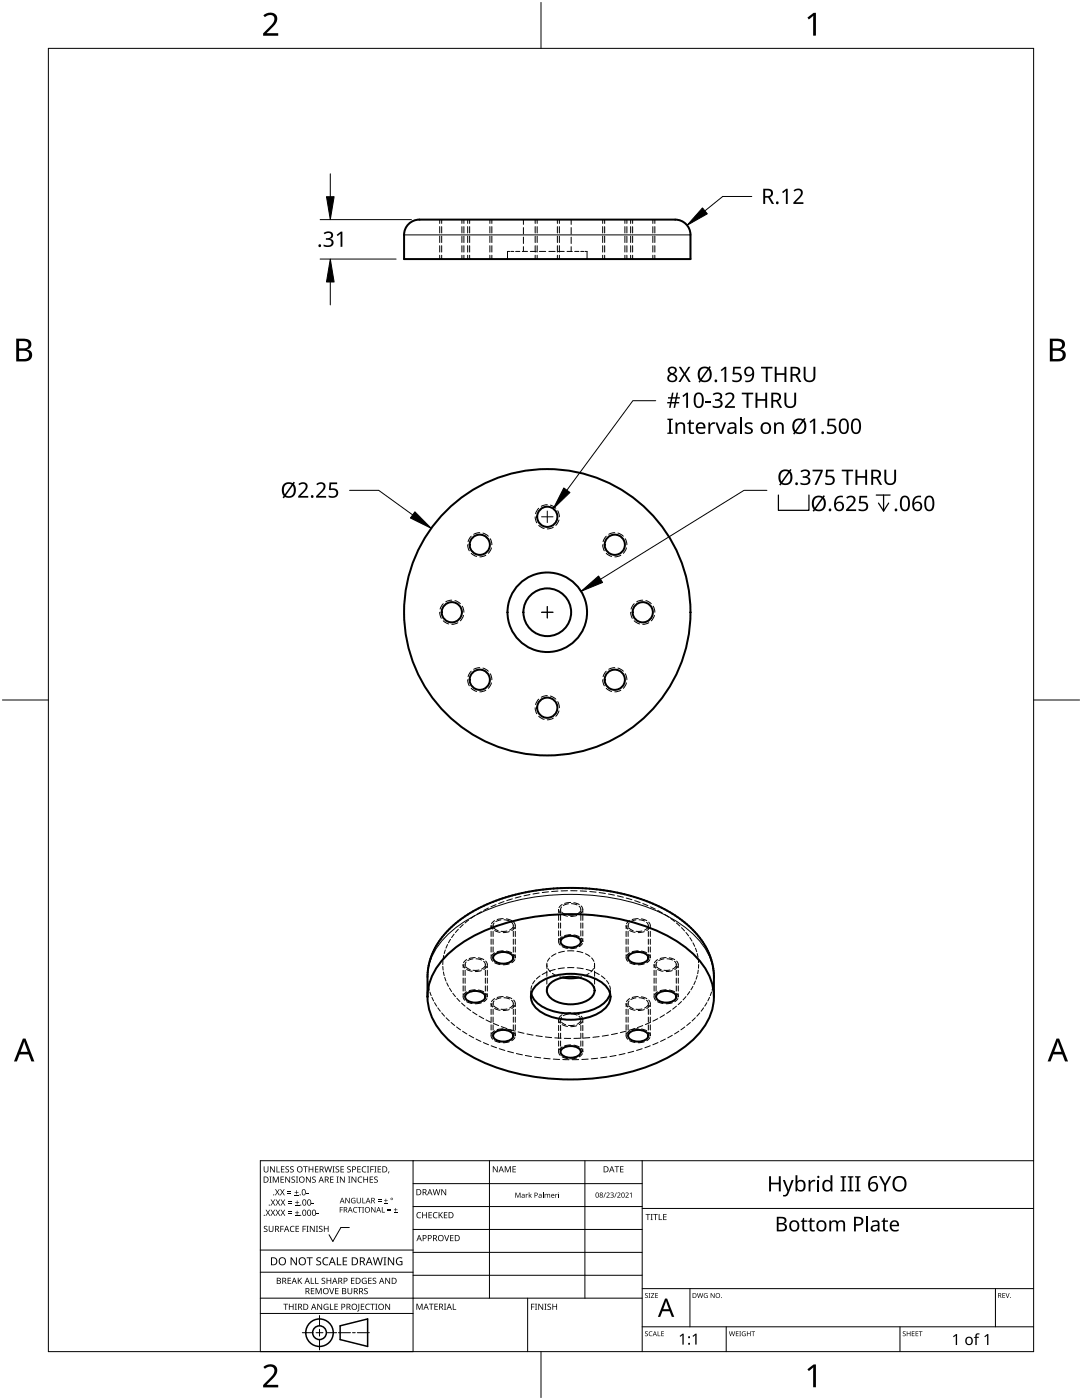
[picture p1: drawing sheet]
<svg xmlns="http://www.w3.org/2000/svg" width="216mm" height="279mm" viewBox="0 0 216 279" stroke-linecap="round" stroke-linejoin="round" font-family="sans-serif">
<g fill="none" stroke="#000" stroke-width=".2">
<path d="M88.1 43.8v.8M88.1 45.2v1.3M88.1 47.1v1.3M88.1 49v1.3M88.1 50.9v.8M92.2 43.8v.8M92.2 45.2v1.3M92.2 47.1v1.3M92.2 49v1.3M92.2 50.9v.8M93.7 43.8v.8M93.7 45.2v1.3"/>
<path d="M93.7 47.1v1.3M93.7 49v1.3M93.7 50.9v.8M97.8 43.8v.8M97.8 45.2v1.3M97.8 47.1v1.3M97.8 49v1.3M97.8 50.9v.8M101.3 50.2v1.5M101.4 50.2h.3M101.9 50.2h.6M102.9 50.2h.8"/>
<path d="M104.2 50.2h1.1M104.4 43.8v1M104.4 45.4v1.3M104.4 47.3v1.3M104.4 49.2v1M105.8 50.2h1.2M107.2 43.8v.8M107.2 45.2v1.3M107.2 47.1v1.3M107.2 49v1.3M107.2 50.9v.8M107.6 50.2h1.3"/>
<path d="M109.5 50.2h1.3M111.2 43.8v.8M111.2 45.2v1.3M111.2 47.1v1.3M111.2 49v1.3M111.2 50.9v.8M111.4 50.2h1.2M113.1 50.2h1.1M114 43.8v1M114 45.4v1.3M114 47.3v1.3M114 49.2v1"/>
<path d="M114.7 50.2h.8M115.9 50.2h.6M116.7 50.2h.3M117.1 50.2h.1M117.1 50.2v1.5M120.7 43.8v.8M120.7 45.2v1.3M120.7 47.1v1.3M120.7 49v1.3M120.7 50.9v.8M124.7 43.8v.8M124.7 45.2v1.3"/>
<path d="M124.7 47.1v1.3M124.7 49v1.3M124.7 50.9v.8M126.2 43.8v.8M126.2 45.2v1.3M126.2 47.1v1.3M126.2 49v1.3M126.2 50.9v.8M130.3 43.8v.8M130.3 45.2v1.3M130.3 47.1v1.3M130.3 49v1.3"/>
<path d="M130.3 50.9v.8M92.8 192.5v.6M92.8 193.6v1.1M92.8 195.2v1M92.8 196.8v1M92.8 198.3v.6M93 192l-.2 .7M93 193l.8 .5M94.4 191.4l-1.1 .3M95 191.3l1.1 .3M95.6 193.6h-1.2M96.5 191.8a1.2 1.2 0 0 1 .3 1.3"/>
<path d="M96.8 192.8l-.7 .6M96.8 193.6v1.1M96.8 195.2v1M96.8 196.8v1M96.8 198.3v.6M98.4 184.7v.6M98.4 185.9v1M98.4 187.4v1.1M98.4 189v1M98.4 190.5v.7M98.6 199.8l-.2 .7M98.6 184.2l-.2 .7"/>
<path d="M98.6 185.2l.8 .5M100 199.1l-1.1 .4M100 183.6l-1.1 .3M100.6 199.1l1.1 .3M100.6 183.6l1.1 .2M101.1 185.8l-1.1 .1M102.1 199.6a1.2 1.2 0 0 1 .3 1.3M102.1 184.1a1.2 1.2 0 0 1 .3 1.2M102.3 185.1l-.6 .5M102.4 185.9v1M102.4 187.4v1.1M102.4 189v1"/>
<path d="M102.4 190.5v.7M105.9 197.7v1.2M105.9 197.8l.1 .5M106.1 196.7l-.1 .8M106.7 195.7l-.4 .7M107.8 194.8l-.8 .6M109.1 192.5v.8M109.1 193.8v1M109.1 195.4v1M109.1 196.9v.8M109.1 194l-.9 .5M109.1 192.2l.1 .7"/>
<path d="M109.3 193.3l.5 .7M109.7 191.2l-.5 .7M110.2 194.3l1 .5M110.8 193.5l-1.1 .3M110.9 190.3l-.8 .6M111.7 194.9l.6 .2M111.9 181.5v.6M111.9 182.6v1.1M111.9 184.2v1M111.9 185.8v1M111.9 187.3v.6M112.1 181l-.2 .7"/>
<path d="M112.1 182l.8 .5M112.6 193.2l-1.2 .1M112.6 189.8l-1.1 .3M113.4 180.4l-1 .3M114 180.3l1.1 .3M114.5 189.8h-1.3M114.5 193.1h-1.3M114.6 182.6h-1.2M115.1 189.8l1.2 .3M115.1 193.2l1.3 .1M115.5 180.8a1.2 1.2 0 0 1 .4 1.3M115.8 181.8l-.7 .6"/>
<path d="M115.9 182.6v1.1M115.9 184.2v1M115.9 185.8v1M115.9 187.3v.6M116.1 194.9l-.6 .2M116.8 190.3l.9 .6M117 193.5l1.1 .3M117.5 194.3l-.9 .5M118 191.2l.5 .7M118.4 193.3l-.5 .7M118.6 192.2v.7M118.6 194l1 .5"/>
<path d="M118.6 192.5v.8M118.6 193.8v1M118.6 195.4v1M118.6 196.9v.8M120 194.8l.7 .6M121 195.7l.5 .7M121.6 196.7l.2 .8M121.8 197.8l-.1 .5M121.8 197.7v1.2M125.3 184.7v.6M125.3 185.9v1M125.3 187.4v1.1"/>
<path d="M125.3 189v1M125.3 190.5v.7M125.5 199.8l-.1 .7M125.5 184.2l-.1 .7M125.5 185.2l.8 .5M126.9 199.1l-1 .4M126.9 183.6l-1 .3M127.5 199.1l1.1 .3M127.5 183.6l1.1 .2M128.1 185.8l-1.2 .1M129 199.6a1.2 1.2 0 0 1 .4 1.3M129 184.1a1.2 1.2 0 0 1 .4 1.2"/>
<path d="M129.3 185.1l-.7 .5M129.4 185.9v1M129.4 187.4v1.1M129.4 189v1M129.4 190.5v.7M130.9 192.5v.6M130.9 193.6v1.1M130.9 195.2v1M130.9 196.8v1M130.9 198.3v.6M131.1 192l-.2 .7M131.1 193l.8 .5"/>
<path d="M132.5 191.4l-1.1 .3M133.1 191.3l1.1 .3M133.7 193.6h-1.2M134.6 191.8a1.2 1.2 0 0 1 .3 1.3M134.9 192.8l-.7 .6M134.9 193.6v1.1M134.9 195.2v1M134.9 196.8v1M134.9 198.3v.6M98.4 200.3v.6M98.4 201.4v1.1M98.4 203v1"/>
<path d="M98.4 204.5v1.1M98.4 206.1v.6M98.6 200.8l.8 .5M101.1 201.4h-1.1M102.3 200.6l-.6 .6M102.4 201.4v1.1M102.4 203v1M102.4 204.5v1.1M102.4 206.1v.6M111.9 203.5v.6M111.9 204.6v1.1M111.9 206.2v1"/>
<path d="M111.9 207.8v1M111.9 209.3v.6M112.1 203l-.2 .7M112.1 204l.8 .5M113.4 202.4l-1 .3M114 202.3l1.1 .3M114.6 204.6h-1.2M115.5 202.8a1.2 1.2 0 0 1 .4 1.3M115.8 203.8l-.7 .6M115.9 204.6v1.1M115.9 206.2v1M115.9 207.8v1"/>
<path d="M115.9 209.3v.6M125.3 200.3v.6M125.3 201.4v1.1M125.3 203v1M125.3 204.5v1.1M125.3 206.1v.6M125.5 200.8l.8 .5M128.1 201.4h-1.2M129.3 200.6l-.7 .6M129.4 201.4v1.1M129.4 203v1M129.4 204.5v1.1"/>
<path d="M129.4 206.1v.6"/>
</g>
<g fill="none" stroke="#000" stroke-width=".2">
<path d="M87.7 43.8v.8M87.7 45.2v1.3M87.7 47.1v1.3M87.7 49v1.3M87.7 50.9v.8M92.6 43.8v.8M92.6 45.2v1.3M92.6 47.1v1.3M92.6 49v1.3M92.6 50.9v.8M93.3 43.8v.8M93.3 45.2v1.3"/>
<path d="M93.3 47.1v1.3M93.3 49v1.3M93.3 50.9v.8M98.1 43.8v.8M98.1 45.2v1.3M98.1 47.1v1.3M98.1 49v1.3M98.1 50.9v.8M106.8 43.8v.8M106.8 45.2v1.3M106.8 47.1v1.3M106.8 49v1.3"/>
<path d="M106.8 50.9v.8M111.6 43.8v.8M111.6 45.2v1.3M111.6 47.1v1.3M111.6 49v1.3M111.6 50.9v.8M120.3 43.8v.8M120.3 45.2v1.3M120.3 47.1v1.3M120.3 49v1.3M120.3 50.9v.8M125.1 43.8v.8"/>
<path d="M125.1 45.2v1.3M125.1 47.1v1.3M125.1 49v1.3M125.1 50.9v.8M125.8 43.8v.8M125.8 45.2v1.3M125.8 47.1v1.3M125.8 49v1.3M125.8 50.9v.8M130.7 43.8v.8M130.7 45.2v1.3M130.7 47.1v1.3"/>
<path d="M130.7 49v1.3M130.7 50.9v.8M92.4 192.5v.6M92.4 193.6v1.1M92.4 195.2v1M92.4 196.8v1M92.4 198.3v.6M97.2 192.5v.6M97.2 193.6v1.1M97.2 195.2v1M97.2 196.8v1M97.2 198.3v.6"/>
<path d="M98 184.7v.6M98 185.9v1M98 187.4v1.1M98 189v1M98 190.5v.7M102.8 184.7v.6M102.8 185.9v1M102.8 187.4v1.1M102.8 189v1M102.8 190.5v.7M111.5 181.5v.6M111.5 182.6v1.1"/>
<path d="M111.5 184.2v1M111.5 185.8v1M111.5 187.3v.6M116.3 181.5v.6M116.3 182.6v1.1M116.3 184.2v1M116.3 185.8v1M116.3 187.3v.6M124.9 184.7v.6M124.9 185.9v1M124.9 187.4v1.1M124.9 189v1"/>
<path d="M124.9 190.5v.7M129.8 184.7v.6M129.8 185.9v1M129.8 187.4v1.1M129.8 189v1M129.8 190.5v.7M130.5 192.5v.6M130.5 193.6v1.1M130.5 195.2v1M130.5 196.8v1M130.5 198.3v.6M135.3 192.5v.6"/>
<path d="M135.3 193.6v1.1M135.3 195.2v1M135.3 196.8v1M135.3 198.3v.6M98 200.3v.6M98 201.4v1.1M98 203v1M98 204.5v1.1M98 206.1v.6M102.8 200.3v.6M102.8 201.4v1.1M102.8 203v1"/>
<path d="M102.8 204.5v1.1M102.8 206.1v.6M111.5 203.5v.6M111.5 204.6v1.1M111.5 206.2v1M111.5 207.8v1M111.5 209.3v.6M116.3 203.5v.6M116.3 204.6v1.1M116.3 206.2v1M116.3 207.8v1M116.3 209.3v.6"/>
<path d="M124.9 200.3v.6M124.9 201.4v1.1M124.9 203v1M124.9 204.5v1.1M124.9 206.1v.6M129.8 200.3v.6M129.8 201.4v1.1M129.8 203v1M129.8 204.5v1.1M129.8 206.1v.6"/>
</g>
<g fill="none" stroke="#000" stroke-width=".4">
<path d="M81.8 44.5a6 6 0 0 1 3.7-.7h46.6a10.8 10.8 0 0 1 4 .3 3 3 0 0 1 1.7 2.8v4.8h-57.2v-4.8a3 3 0 0 1 1.2-2.4zM85.3 194.8v4.1M85.3 194.8l.2-1.8 .4-1.8 .7-1.6 .9-1.6 1.2-1.5 1.4-1.5 1.6-1.3 2-1.4 4.3-2.2 4.9-1.6 5.2-.9 5.7-.4 5.7 .3 5.3 1 4.9 1.6 4.3 2.2 2 1.3 1.6 1.3 1.4 1.5 1.2 1.6 1 1.6 .7 1.7 .4 1.7 .2 1.8M88.8 191a29.3 29.3 0 0 1 15.6-7.6 46.2 46.2 0 0 1 27.1 2.5 19.3 19.3 0 0 1 10 8.9 10.5 10.5 0 0 1-2.6 12.1 29.3 29.3 0 0 1-15.5 7.6 46.2 46.2 0 0 1-27.1-2.6 19.3 19.3 0 0 1-10.1-8.8 10.5 10.5 0 0 1 2.6-12.1zM93.1 198.3a2.76 2.76 0 0 1 3.7 .3 1.25 1.25 0 0 1-1.4 1.5 2.43 2.43 0 0 1-2.5-.9l-.1-.3zM98.7 190.6a2.76 2.76 0 0 1 3.7 .2 1.25 1.25 0 0 1-1.5 1.5 2.43 2.43 0 0 1-2.4-.8l-.1-.3zM106.8 196.8a10.7 10.7 0 0 1 9.6-2.2 7.3 7.3 0 0 1 5 2.9 3.1 3.1 0 0 1-1.1 4.1 11.9 11.9 0 0 1-12.8 0 3.1 3.1 0 0 1-.7-4.8zM109.9 196.1a7 7 0 0 1 7.9 0 1.97 1.97 0 0 1 .8 2 1.97 1.97 0 0 1-1.4 1.5 7.2 7.2 0 0 1-7.3-.4 1.86 1.86 0 0 1 0-3.1zM112.1 187.3a2.76 2.76 0 0 1 3.7 .3 1.25 1.25 0 0 1-1.4 1.5 2.43 2.43 0 0 1-2.5-.9v-.3zM112.3 195.1a8.1 8.1 0 0 0 3.2 0M121.7 198.3a5.2 5.2 0 0 1-3.5 3.2 12 12 0 0 1-11-1.3l-.9-1.2-.3-.7M125.6 190.6a2.76 2.76 0 0 1 3.7 .2 1.25 1.25 0 0 1-1.4 1.5 2.43 2.43 0 0 1-2.5-.8l-.1-.3z"/>
<path d="M131.2 198.3a2.76 2.76 0 0 1 3.7 .3 1.25 1.25 0 0 1-1.4 1.5 2.43 2.43 0 0 1-2.5-.9l-.1-.3zM142.5 194.9v4M98.7 206.1a2.76 2.76 0 0 1 3.7 .3 1.25 1.25 0 0 1-1.5 1.4 2.43 2.43 0 0 1-2.4-.8l-.1-.3zM112.1 209.3a2.76 2.76 0 0 1 3.7 .3 1.25 1.25 0 0 1-1.4 1.5 2.43 2.43 0 0 1-2.5-.9v-.3zM125.6 206.1a2.76 2.76 0 0 1 3.7 .3 1.25 1.25 0 0 1-1.4 1.4 2.43 2.43 0 0 1-2.5-.8l-.1-.3z"/>
<circle cx="95.7" cy="108.7" r="2.02"/>
<circle cx="109.2" cy="103.1" r="2.02"/>
<circle cx="122.7" cy="108.7" r="2.02"/>
<circle cx="90.2" cy="122.2" r="2.02"/>
<circle cx="95.7" cy="135.7" r="2.02"/>
<circle cx="109.2" cy="122.2" r="28.6"/>
<circle cx="109.2" cy="122.2" r="4.8"/>
<circle cx="109.2" cy="122.2" r="7.9"/>
<circle cx="122.7" cy="135.7" r="2.02"/>
<circle cx="128.3" cy="122.2" r="2.02"/>
<circle cx="109.2" cy="141.2" r="2.02"/>
</g>
<path d="M80.6 46.9h57.2M142.5 195a13 13 0 0 0-6.1-10.2 37.5 37.5 0 0 0-20.1-6.2 41.9 41.9 0 0 0-23.4 5.2 14.7 14.7 0 0 0-7.5 9.8l-.1 1.4" fill="none" stroke="#000" stroke-width=".2"/>
<g fill="none" stroke="#000" stroke-width=".2">
<path d="M90.2 119.8l-1.3 .3M90.8 119.9l1.1 .6M93.3 108.7l.3 1.2M94 107l-.6 1.1M94 110.4l1.1 .7M95.7 106.3l-1.2 .3M96.4 106.4l1 .6M96.9 110.8l-1.2 .3M97.8 107.5l.3 1.2M98.1 109.3l-.7 1.1M106.8 103.1l.3 1.2M107.5 101.4l-.6 1.1"/>
<path d="M107.5 104.8l1.1 .7M109.2 100.7l-1.2 .4M109.8 100.8l1.1 .6M110.4 105.2l-1.2 .4M111.3 101.9l.3 1.2M111.5 103.8l-.6 1M120.3 108.7l.3 1.2M121 107l-.7 1.1M121 110.4l1 .7M122.7 106.3l-1.2 .3M123.3 106.4l1.1 .6M123.9 110.8l-1.2 .3"/>
<path d="M124.8 107.5l.3 1.2M125 109.3l-.6 1.1M128.3 119.8l-1.3 .3M128.9 119.9l1.1 .6M87.7 122.2l.4 1.2M88.4 120.5l-.6 1.1M88.4 123.9l1.1 .6M91.4 124.3l-1.2 .3M92.2 121l.4 1.2M92.5 122.8l-.6 1.1M93.3 135.7l.3 1.2M94 134l-.6 1"/>
<path d="M94 137.4l1.1 .6M95.7 133.2l-1.2 .4M96.4 133.3l1 .7M96.9 137.8l-1.2 .3M97.8 134.5l.3 1.2M98.1 136.3l-.7 1.1M107.5 139.5l-.6 1.1M109.2 138.8l-1.2 .4M109.8 138.9l1.1 .6M120.3 135.7l.3 1.2M121 134l-.7 1M121 137.4l1 .6"/>
<path d="M122.7 133.2l-1.2 .4M123.3 133.3l1.1 .7M123.9 137.8l-1.2 .3M124.8 134.5l.3 1.2M125 136.3l-.6 1.1M125.8 122.2l.4 1.2M126.5 120.5l-.6 1.1M126.5 123.9l1.1 .6M129.5 124.3l-1.2 .3M130.3 121l.4 1.2M130.6 122.8l-.6 1.1M106.8 141.2l.3 1.2"/>
<path d="M107.5 142.9l1.1 .7M110.4 143.3l-1.2 .4M111.3 140l.3 1.2M111.5 141.9l-.6 1"/>
</g>
<g fill="none" stroke="#000" stroke-width=".2">
<path d="M100.6 179.9l-1.1 .4M102.2 179.4l-1.1 .3M104 178.9l-1.2 .3M105.7 178.5l-1.1 .3M107.6 178.2l-1.2 .2M109.4 178l-1.2 .1M111.3 177.8l-1.2 .1M113.2 177.8h-1.2M113.9 177.8h1.3M115.8 177.8l1.3 .1M117.7 177.9l1.2 .2M119.6 178.1l1.2 .2"/>
<path d="M121.4 178.4l1.2 .3M123.2 178.8l1.2 .3M125 179.2l1.1 .4M126.6 179.7l1.1 .4M85.3 195v.4M85.3 195.8l.1 .7M85.5 196.9l.2 .7M85.8 198l.2 .7M86.2 199l.3 .8M88.4 192.9v.7M88.4 191.8v.7M88.5 194l.1 .7"/>
<path d="M88.5 190.7l-.1 .7M88.7 195.1l.3 .7M88.9 189.6l-.3 .7M89.1 196.1l.4 .7M89.3 188.5l-.3 .7M89.7 197.2l.4 .7M89.9 187.5l-.4 .7M90.4 198.2l.5 .7M90.6 186.4l-.5 .7M91.2 199.2l.6 .7M91.5 185.5l-.6 .6M92.4 184.5l-.6 .6"/>
<path d="M93.5 183.6l-.7 .6M94.7 182.7l-.8 .6M96.1 182l-.9 .5M97.5 181.2l-1 .5M99 180.5l-1 .5M128.3 180.3l1 .5M129.8 181l1 .5M131.2 181.7l1 .5M132.6 182.5l.8 .5M133.8 183.3l.8 .6M135 184.2l.7 .6M136 185.1l.6 .7"/>
<path d="M136 199.9l-.7 .6M136.9 186.1l.5 .7M136.9 198.9l-.6 .6M137.6 187.1l.5 .7M137.6 197.9l-.5 .7M138.3 188.2l.3 .7M138.3 196.8l-.4 .7M138.8 189.2l.2 .7M138.8 195.8l-.3 .7M139.1 190.3l.2 .7M139.1 194.7l-.2 .7M139.3 191.4l.1 .7"/>
<path d="M139.3 193.6l-.1 .7M139.4 192.5v.7M141.6 199l-.4 .8M142 198l-.3 .7M142.3 196.9l-.2 .7M142.4 195.8l-.1 .7M142.5 195l-.1 .4M86.7 200.1l.4 .7M87.4 201.1l.5 .7M88.1 202.1l.6 .7M89 203.1l.7 .6M90 204.1l.7 .6"/>
<path d="M91.1 205l.8 .5M92.1 200.2l.7 .6M92.3 205.8l.9 .6M93.2 201.1l.7 .6M93.6 206.6l.9 .5M94.3 202l.9 .5M95 207.4l1 .4M95.6 202.8l.9 .5M96.5 208.1l1 .4M97 203.6l1 .4M98 208.7l1.1 .4M98.5 204.2l1 .5"/>
<path d="M99.6 209.3l1.1 .3M100 204.9l1.1 .4M101.3 209.8l1.2 .3M101.7 205.4l1.1 .4M103 210.3l1.2 .2M103.4 205.9l1.2 .3M104.8 210.6l1.2 .3M105.1 206.4l1.3 .2M106.7 211l1.2 .1M107 206.7l1.2 .2M108.5 211.2l1.3 .1M108.8 206.9l1.3 .2"/>
<path d="M110.4 211.4h1.3M110.7 207.1l1.3 .1M112.3 211.5h1.3M112.6 207.2h1.3M115.5 211.5h-1.3M115.8 207.2h-1.3M117.4 211.4h-1.3M117.7 207.1l-1.3 .1M119.2 211.2l-1.2 .1M119.6 206.9l-1.3 .1M121.1 211l-1.2 .1M121.4 206.6l-1.2 .2"/>
<path d="M122.9 210.6l-1.2 .3M123.2 206.2l-1.2 .3M124.7 210.3l-1.2 .2M125 205.8l-1.2 .3M126.4 209.8l-1.1 .3M126.6 205.3l-1.1 .3M128.1 209.3l-1.1 .3M128.3 204.7l-1.1 .4M129.7 208.7l-1 .4M129.8 204l-1 .5M131.2 203.3l-.9 .5M131.3 208.1l-1 .4"/>
<path d="M132.6 202.5l-.9 .6M132.8 207.4l-1 .4M133.8 201.7l-.8 .6M134.2 206.6l-1 .5M135 200.8l-.8 .6M135.5 205.8l-.9 .6M136.7 205l-.8 .5M137.7 204.1l-.7 .6M138.7 203.1l-.6 .6M139.6 202.1l-.6 .7M140.4 201.1l-.5 .7M141 200.1l-.4 .7"/>
</g>
<g fill="none" stroke="#000" stroke-width=".2">
<path d="M92.4 192.5l.3 .7M93.1 191.5l-.6 .6M93.1 193.5l1.1 .3M94.8 191.1l-1.2 .2M95.5 191.2l1 .3M96 193.7l-1.2 .2M96.9 191.8l.3 .7M97.2 192.9l-.7 .6M98 184.7l.3 .7M98.7 183.7l-.6 .7M98.7 185.7l1.1 .4M98.7 199.3l-.6 .6"/>
<path d="M100.4 183.3l-1.2 .2M100.4 198.9l-1.2 .2M101 183.4l1.1 .3M101 198.9l1.1 .4M101.6 185.9l-1.2 .2M102.5 184l.3 .7M102.5 199.6l.3 .7M102.7 185.1l-.6 .6M111.5 181.5l.3 .7M112.2 180.5l-.7 .6M112.2 182.5l1.1 .3M113.9 180.1l-1.2 .2"/>
<path d="M114.5 180.2l1.1 .3M115.1 182.7l-1.2 .2M116 180.8l.3 .7M116.2 181.9l-.6 .6M124.9 184.7l.4 .7M125.6 183.7l-.6 .7M125.6 185.7l1.1 .4M125.6 199.3l-.6 .6M127.3 183.3l-1.2 .2M127.3 198.9l-1.2 .2M128 183.4l1.1 .3M128 198.9l1.1 .4"/>
<path d="M128.6 185.9l-1.3 .2M129.4 184l.4 .7M129.4 199.6l.4 .7M129.7 185.1l-.6 .6M130.5 192.5l.3 .7M131.2 191.5l-.6 .6M131.2 193.5l1.1 .3M132.9 191.1l-1.2 .2M133.6 191.2l1 .3M134.1 193.7l-1.2 .2M135 191.8l.3 .7M135.3 192.9l-.7 .6"/>
<path d="M98 200.3l.3 .7M98.7 201.3l1.1 .3M101.6 201.5l-1.2 .2M102.7 200.6l-.6 .7M111.5 203.5l.3 .7M112.2 202.5l-.7 .6M112.2 204.5l1.1 .3M113.9 202.1l-1.2 .2M114.5 202.2l1.1 .3M115.1 204.7l-1.2 .2M116 202.8l.3 .7M116.2 203.9l-.6 .6"/>
<path d="M124.9 200.3l.4 .7M125.6 201.3l1.1 .3M128.6 201.5l-1.3 .2M129.7 200.6l-.6 .7"/>
</g>
<g fill="none" stroke="#000" stroke-width=".2">
<path d="M92.4 198.9l.3 .7M93.1 197.9l-.6 .7M93.1 199.9l1.1 .4M94.8 197.5l-1.2 .2M95.5 197.6l1 .3M96.9 198.2l.3 .7M97.2 199.3l-.7 .6M98 191.2l.3 .6M98.7 190.2l-.6 .6M98.7 192.1l1.1 .4M100.4 189.8l-1.2 .1M101 189.8l1.1 .4"/>
<path d="M101.6 192.4l-1.2 .1M102.5 190.5l.3 .7M102.7 191.5l-.6 .6M111.5 187.9l.3 .7M112.2 186.9l-.7 .7M112.2 188.9l1.1 .4M113.9 186.5l-1.2 .2M114.5 186.6l1.1 .3M115.1 189.1l-1.2 .2M116 187.2l.3 .7M116.2 188.3l-.6 .6M124.9 191.2l.4 .6"/>
<path d="M125.6 190.2l-.6 .6M125.6 192.1l1.1 .4M127.3 189.8l-1.2 .1M128 189.8l1.1 .4M128.6 192.4l-1.3 .1M129.4 190.5l.4 .7M129.7 191.5l-.6 .6M130.5 198.9l.3 .7M131.2 197.9l-.6 .7M131.2 199.9l1.1 .4M132.9 197.5l-1.2 .2M133.6 197.6l1 .3"/>
<path d="M135 198.2l.3 .7M135.3 199.3l-.7 .6M96 200.1l-1.2 .2M98 206.7l.3 .7M98.7 205.7l-.6 .6M98.7 207.7l1.1 .4M100.4 205.3l-1.2 .2M101 205.4l1.1 .3M101.6 207.9l-1.2 .2M102.5 206l.3 .7M102.7 207.1l-.6 .6M111.5 209.9l.3 .7"/>
<path d="M112.2 208.9l-.7 .7M112.2 210.9l1.1 .4M113.9 208.5l-1.2 .2M114.5 208.6l1.1 .3M115.1 211.1l-1.2 .2M116 209.2l.3 .7M116.2 210.3l-.6 .6M124.9 206.7l.4 .7M125.6 205.7l-.6 .6M125.6 207.7l1.1 .4M127.3 205.3l-1.2 .2M128 205.4l1.1 .3"/>
<path d="M128.6 207.9l-1.3 .2M129.4 206l.4 .7M129.7 207.1l-.6 .6M134.1 200.1l-1.2 .2"/>
</g>
<path d="M9.7 9.7h196.5v260h-196.5z" fill="none" stroke="#000" stroke-width=".2"/>
<path d="M107.9 .5v9.2M.5 139.7h9.2M206.2 139.7h9.2M107.9 269.7v9.2" fill="none" stroke="#000" stroke-width=".2"/>
<g fill="#000">
<path d="M52.6 3.1a1.64 1.64 0 0 1 2.7 .4 2.52 2.52 0 0 1-1.1 2.2l-1 .9h2.3v.5h-3v-.4l1.2-1.2a1.95 1.95 0 0 0 .9-2.2 1.23 1.23 0 0 0-1.7 .1zM161.1 3.5l1.2-.9h.5v4.5h-.5v-4l-.9 .8zM52.6 272.8a1.64 1.64 0 0 1 2.7 .4 2.52 2.52 0 0 1-1.1 2.2l-1 1h2.3v.5h-3v-.5l1.2-1.2a1.95 1.95 0 0 0 .9-2.1 1.23 1.23 0 0 0-1.7 .1zM161.1 273.3l1.2-1h.5v4.6h-.5v-4l-.9 .7z"/>
<path d="M3.2 67.6h1.3a1.28 1.28 0 0 1 1.7 1.3 1.04 1.04 0 0 1-.8 .9 1.23 1.23 0 0 1 1 1.4 1.23 1.23 0 0 1-1.6 .9h-1.6zM3.8 70v1.7h.9a.86 .86 0 0 0 1.1-.9 .86 .86 0 0 0-1.1-.8zM3.8 68.1v1.4h.8a.78 .78 0 0 0 1.1-.8 .78 .78 0 0 0-1.1-.6z"/>
<path d="M209.5 67.6h1.3a1.28 1.28 0 0 1 1.7 1.3 1.04 1.04 0 0 1-.9 .9 1.23 1.23 0 0 1 1 1.4 1.23 1.23 0 0 1-1.5 .9h-1.6zM210.1 70v1.7h.9a.86 .86 0 0 0 1.1-.9 .86 .86 0 0 0-1.2-.8zM210.1 68.1v1.4h.8a.78 .78 0 0 0 1-.8 .78 .78 0 0 0-1.1-.6z"/>
<path d="M4.6 207.3h.5l1.8 4.5h-.6l-.6-1.4h-1.8l-.5 1.4h-.6zM4.8 207.9l-.7 2h1.4z"/>
<path d="M210.8 207.3h.5l1.8 4.5h-.6l-.5-1.4h-1.8l-.6 1.4h-.6zM211.1 207.9l-.7 2h1.4z"/>
</g>
<g fill="none" stroke="#000" stroke-width=".2">
<path d="M82.4 231.6v38.1h-30.5v-38.1h154.3M82.4 236.2h45.7M97.7 231.6v27.5M116.7 231.6v27.5M128.1 231.6v38.1M51.9 259.1h76.2M51.9 253.9h30.5M51.9 249.5h30.5M69.7 245h-1.7l-1.6 2.8-.7-1.4M82.4 240.8h45.7M82.4 245.4h45.7M82.4 249.9h45.7"/>
<path d="M82.4 254.5h45.7M105.3 259.1v10.6M128.1 257.2h78.1M128.1 241.2h78.1M137.7 257.2v7.6M198.6 257.2v7.6M51.9 262.1h30.5M60.3 266h2.1M63.1 266h1.3M63.8 262.5v2.1M63.8 265.3v1.4M63.8 267.3v2.1"/>
<path d="M65.1 266h2.1M67.5 266h2.4M70.3 266h.6M71.3 266h2.4M128.1 264.8h78.1M144.9 264.8v4.9M179.6 264.8v4.9"/>
</g>
<g fill="#000">
<path d="M52.6 232.8h.2v.8a.32 .32 0 0 0 .3 .3 .32 .32 0 0 0 .3-.3v-.8h.2v.8a.47 .47 0 0 1-.5 .4 .47 .47 0 0 1-.5-.5zM53.8 234.8h.4l-.1 .1v1l.1 .1h-.4l.1-.1v-1zM53.9 232.8h.2l.6 1v-1h.1v1.2h-.1l-.7-1v1h-.1zM54.4 234.8h.3l.3 1 .4-1h.2v1.2h-.1v-1l-.4 1h-.1l-.4-1v1h-.2zM55.2 232.8h.1v1h.6v.2h-.7zM54.9 237.3h.1l.3 .5 .3-.5h.2l-.4 .6 .4 .7h-.1l-.4-.6-.3 .6h-.1l.4-.7zM56 234.8h.7v.1h-.6v.4h.5v.2h-.5v.4h.6v.1h-.7zM56.1 232.8h.6v.1h-.5v.4h.5v.1h-.5v.4h.5v.2h-.6zM55.9 237.3h.1l.3 .5 .3-.5h.2l-.4 .6 .4 .7h-.1l-.4-.6-.3 .6h-.2l.5-.7zM57.4 238.1h.8v.1h-.8zM57.4 237.7h.8v.1h-.8zM57.5 239.8h.8v.1h-.8z"/>
<path d="M57 232.9l.4-.1h.3l-.1 .1a.25 .25 0 0 0-.4-.1 .25 .25 0 0 0 0 .4 .4 .4 0 0 1 .5 .3 .4 .4 0 0 1-.3 .5 .4 .4 0 0 1-.5-.2h.2a.27 .27 0 0 0 .4-.1 .27 .27 0 0 0-.3-.3l-.2-.2zM56.9 234.8h.2l.6 1v-1h.2v1.2h-.2l-.6-1v1h-.2zM57.9 232.9l.5-.1h.2v.1a.25 .25 0 0 0-.4-.1 .25 .25 0 0 0 0 .4 .4 .4 0 0 1 .4 .3 .4 .4 0 0 1-.2 .5 .4 .4 0 0 1-.5-.2h.1a.27 .27 0 0 0 .5-.1 .27 .27 0 0 0-.4-.3l-.2-.2zM58.8 238.4h.8v.2h-.8zM58.2 234.9l.4-.1 .3 .1-.1 .1a.25 .25 0 0 0-.4-.1 .25 .25 0 0 0 0 .4 .4 .4 0 0 1 .5 .3 .4 .4 0 0 1-.3 .5 .4 .4 0 0 1-.5-.3l.2 .1a.27 .27 0 0 0 .4-.2 .27 .27 0 0 0-.3-.3l-.2-.2zM59.1 237.5h.1v.4h.4v.1h-.4v.4h-.1v-.4h-.3v-.1h.3zM59.2 239.6h.2v.3h.3v.2h-.3v.3h-.2v-.3h-.3v-.2h.3zM59 234.8h.5l-.2 .1v1l.2 .1h-.5l.2-.1v-1zM60.5 232.8h.9v.1h-.4v1.1h-.1v-1.1h-.4zM61.2 238h.4v.2h-.4zM61.1 234.8h.1l.7 1v-1h.1v1.2h-.2l-.6-1v1h-.1zM61.6 232.8h.1v.5h.7v-.5h.1v1.2h-.1v-.6h-.7v.6h-.1z"/>
<path d="M62.3 234.9l.5-.1 .2 .1v.1a.25 .25 0 0 0-.4-.1 .25 .25 0 0 0 0 .4 .4 .4 0 0 1 .4 .3 .4 .4 0 0 1-.2 .5 .4 .4 0 0 1-.5-.3l.1 .1a.27 .27 0 0 0 .5-.2 .27 .27 0 0 0-.4-.3l-.2-.2zM62.9 232.8h.6v.1h-.5v.4h.5v.1h-.5v.4h.5v.2h-.6zM64.7 232.8h.2l.2 1 .3-1h.2l.2 1 .3-1h.1l-.3 1.2h-.1l-.3-1.1-.3 1.1h-.2zM65.9 234.8h.6v.1h-.5v.4h.5v.2h-.5v.4h.5v.1h-.6zM66.3 232.8h.5l-.2 .1v1l.2 .1h-.5l.2-.1v-1zM67.2 234.8h.4l-.1 .1v1l.1 .1h-.4l.1-.1v-1zM67 232.9l.4-.1h.3l-.1 .1a.25 .25 0 0 0-.4-.1 .25 .25 0 0 0 0 .4 .4 .4 0 0 1 .5 .3 .4 .4 0 0 1-.3 .5 .4 .4 0 0 1-.5-.2h.2a.27 .27 0 0 0 .4-.1 .27 .27 0 0 0-.3-.3l-.2-.2zM67.9 232.8h.7v.1h-.5v.4h.5v.1h-.5v.4h.5v.2h-.7zM67.8 234.8h.2l.7 1-.1-1h.2v1.2h-.2l-.6-1v1h-.2zM69.5 234.8h.4l-.1 .1v1l.1 .1h-.4l.1-.1v-1zM69.3 232.9l.4-.1h.3l-.1 .1a.25 .25 0 0 0-.3-.1 .25 .25 0 0 0 0 .4 .4 .4 0 0 1 .4 .3 .4 .4 0 0 1-.3 .5 .4 .4 0 0 1-.4-.2h.1a.27 .27 0 0 0 .5-.1 .27 .27 0 0 0-.4-.3l-.2-.2zM70.2 239.2l.5-.2 .2 .1v.1a.45 .45 0 0 0-.7 .4 .45 .45 0 0 0 .6 .4v-.3h-.2v-.1h.3v.5a.6 .6 0 0 1-.8-.1 .6 .6 0 0 1 .1-.8z"/>
<path d="M70.1 234.8h.2l.7 1v-1h.1v1.2h-.2l-.6-1v1h-.2zM71.5 235l.5-.2 .3 .1-.1 .1a.49 .49 0 0 0-.7 .4 .49 .49 0 0 0 .7 .5 .52 .52 0 0 1-.6 0 .52 .52 0 0 1-.2-.6zM71.3 232.8h.7v.1h-.6v.4h.5v.1h-.5v.4h.6v.2h-.7zM71.2 239.1h.1v.7a.28 .28 0 0 0 .3 .2 .28 .28 0 0 0 .3-.2v-.7h.1v.7a.42 .42 0 0 1-.4 .4 .42 .42 0 0 1-.4-.4zM72.3 232.9l.5-.2 .3 .1-.1 .1a.49 .49 0 0 0-.7 .5 .49 .49 0 0 0 .8 .4 .52 .52 0 0 1-.7 .1 .52 .52 0 0 1-.2-.6zM72.5 234.8h.2v.5h.6v-.5h.1v1.2h-.1v-.5h-.6v.5h-.2zM73.2 232.8h.5l-.2 .1v1l.2 .1h-.5l.2-.1v-1zM73.9 232.8h.7v.1h-.6v.4h.5v.2h-.5v.5h-.1zM73.8 234.8h.6v.1h-.5v.4h.5v.2h-.5v.4h.5v.1h-.6zM74.7 232.8h.4l-.1 .1v1l.1 .1h-.4l.1-.1v-1zM75.4 239.7h.7v.1h-.7zM75.4 239.4h.7v.1h-.7z"/>
<path d="M74.7 234.9l.4-.1 .3 .1-.1 .1a.25 .25 0 0 0-.4-.1 .25 .25 0 0 0 0 .4 .4 .4 0 0 1 .5 .3 .4 .4 0 0 1-.3 .5 .4 .4 0 0 1-.5-.3l.2 .1a.27 .27 0 0 0 .4-.2 .27 .27 0 0 0-.3-.3l-.2-.2zM75.4 232.8h.6v.1h-.5v.4h.5v.1h-.5v.4h.5v.2h-.6zM76.9 239.2h.2v.3h.3v.2h-.3v.3h-.2v-.3h-.3v-.2h.3zM77.5 233.8h.2l-.3 .4zM86.3 237.3h.2l.2 1.1 .3-1.1h.2l.3 1.1 .2-1.1h.2l-.3 1.2h-.2l-.3-1-.3 1h-.1zM88.1 237.3h.1l.7 1v-1h.1v1.2h-.2l-.6-1v1h-.1zM98.3 232.8h.2l.7 1v-1h.1v1.2h-.2l-.6-1v1h-.2zM100.7 232.8h.2l.4 .9 .4-.9h.2v1.2h-.1v-1.1l-.4 1.1h-.1l-.4-1.1v1.1h-.2zM102.3 232.8h.6v.1h-.5v.4h.5v.1h-.5v.4h.5v.2h-.6zM102.8 238h.2l.3 .9 .4-.9h.2v1h-.2v-.9l-.4 .9-.3-.9v.9h-.2zM104.9 238.3l.1 .1 .4-.1-.3 .2-.1 .5h-.1zM105.5 238h.1v.6l.5-.3-.3 .3 .3 .4-.4-.3-.1 .3h-.1z"/>
<path d="M108.3 238h.1v1h-.1zM108.7 238.3l.6 .1a.28 .28 0 0 1 .3-.1 .28 .28 0 0 1 .2 .2v.5h-.1v-.5a.19 .19 0 0 0-.3-.1 .19 .19 0 0 0-.1 .2v.4h-.1v-.5a.19 .19 0 0 0-.3-.1 .19 .19 0 0 0-.1 .2v.4h-.1zM110.8 238.3l.1 .1 .4-.1-.3 .2-.1 .5h-.1zM111.4 238.3h.1v.7h-.1zM120.8 238h.1l-.4 1h-.1zM121 238.1a.37 .37 0 0 1 .6 0 .37 .37 0 0 1-.2 .6l-.3 .2h.6v.1h-.7l.3-.4a.27 .27 0 0 0 .2-.3 .27 .27 0 0 0-.3-.2zM121.8 238.1a.32 .32 0 0 1 .5-.1 .32 .32 0 0 1 0 .5h-.1a.32 .32 0 0 1 .2 .4 .32 .32 0 0 1-.5 .1l-.1-.1a.26 .26 0 0 0 .4 .1 .26 .26 0 0 0 0-.4l-.2-.2a.23 .23 0 0 0 .3 0 .23 .23 0 0 0-.1-.4 .23 .23 0 0 0-.3 .2zM122.9 238h.2l-.4 1h-.1zM122.6 232.8h.9v.1h-.3v1.1h-.2v-1.1h-.4zM123.2 238.1a.37 .37 0 0 1 .6 0 .37 .37 0 0 1-.3 .6l-.2 .2h.5v.1h-.6l.2-.4a.27 .27 0 0 0 .3-.3 .27 .27 0 0 0-.4-.2zM123.7 232.8h.7v.1h-.5v.4h.5v.1h-.5v.4h.5v.2h-.7zM124.8 238.1a.37 .37 0 0 1 .6 0 .37 .37 0 0 1-.2 .6l-.3 .2h.6v.1h-.7l.3-.4a.27 .27 0 0 0 .2-.3 .27 .27 0 0 0-.3-.2z"/>
<path d="M125.7 238.2l.3-.2v1h-.1v-.9l-.2 .2zM52.7 244.8l.4-.2 .3 .1-.1 .1a.25 .25 0 0 0-.4-.1 .25 .25 0 0 0 0 .4 .4 .4 0 0 1 .5 .3 .4 .4 0 0 1-.3 .5 .4 .4 0 0 1-.5-.2h.2a.27 .27 0 0 0 .4-.1 .27 .27 0 0 0-.3-.3l-.2-.2zM53 241.4h.2l.3 .5 .3-.5h.1l-.4 .6 .4 .6h-.1l-.3-.5-.4 .5h-.1l.4-.6zM53.6 244.6h.2v.8a.32 .32 0 0 0 .3 .3 .32 .32 0 0 0 .3-.3v-.8h.2v.8a.47 .47 0 0 1-.5 .5 .47 .47 0 0 1-.5-.5zM54 241.4h.2l.3 .5 .3-.5h.1l-.4 .6 .4 .6h-.1l-.4-.5-.3 .5h-.1l.4-.6zM54 239.4h.2l.3 .5 .3-.5h.1l-.4 .6 .5 .6h-.2l-.3-.5-.4 .5h-.1l.4-.6zM55 241.4h.2l.2 .5 .3-.5h.2l-.4 .6 .4 .6h-.1l-.4-.5-.3 .5h-.1l.4-.6zM55 239.4h.2l.3 .5 .3-.5h.1l-.4 .6 .4 .6h-.1l-.3-.5-.4 .5h-.1l.4-.6zM55.9 244.6h.7v.2h-.5v.4h.5v.1h-.5v.6h-.2zM56 241.4h.1l.3 .5 .3-.5h.2l-.4 .6 .4 .6h-.1l-.4-.5-.3 .5h-.1l.4-.6zM56 239.4h.2l.3 .5 .3-.5h.1l-.4 .6 .4 .6h-.1l-.4-.5-.3 .5h-.1l.4-.6zM57.5 242.2h.8v.1h-.8z"/>
<path d="M57.5 241.8h.8v.1h-.8zM57.5 240.1h.8v.1h-.8zM57.4 255h.7v.1h-.6v.4h.5v.2h-.5v.4h.6v.1h-.7zM58 244.8l.4-.2 .4 .1-.1 .1a.49 .49 0 0 0-.7 .5 .49 .49 0 0 0 .7 .4 .52 .52 0 0 1-.6 .1 .52 .52 0 0 1-.3-.6zM58.9 242.5h.8v.1h-.8zM58.9 240.5h.8v.1h-.8zM58 250.9h.2l.9 1.3v-1.3h.1v1.6h-.2l-.8-1.3v1.3h-.2zM59.2 241.6h.1v.4h.4v.1h-.4v.3h-.1v-.3h-.3v-.1h.3zM59 244.6h.7v.2h-.6v.4h.5v.1h-.5v.4h.6v.2h-.7zM59.4 255h.2v.6l.5-.6h.2l-.5 .5 .5 .7h-.2l-.4-.6-.1 .6h-.2zM60.4 244.6h.6v.2h-.5v.4h.5v.1h-.5v.6h-.1zM61.2 244.6h.4l-.2 .2v.9l.2 .2h-.4l.1-.2v-.9z"/>
<path d="M61.2 250.9h1.2v.2h-.5v1.4h-.2v-1.4h-.5zM62 255h.2v1.1h.5v.1h-.7zM62.2 240.1h.5v.1h-.5zM62 257.1h.7v.1h-.5v.4h.5v.1h-.5v.4h.5v.2h-.7zM61.8 244.6h.2l.7 1.1-.1-1.1h.2v1.3h-.2l-.6-1v1h-.2zM62.9 255h.1v1.1h.6v.1h-.7zM63.2 242.1h.4v.2h-.4zM63 244.6h.5l-.2 .2v.9l.2 .2h-.5l.2-.2v-.9zM63 257.1h.2l.4 1 .4-1h.2v1.2h-.2v-1.1l-.4 1.1h-.1l-.4-1.1v1.1h-.1zM63.2 251.1l.3-.2 .6 .1-.2 .1a.33 .33 0 0 0-.6 .2 .33 .33 0 0 0 .4 .4 .47 .47 0 0 1 .4 .6 .47 .47 0 0 1-.7 .2h-.3v-.2h.2a.35 .35 0 0 0 .6-.2 .35 .35 0 0 0-.5-.4l-.3-.2zM63.7 244.8l.4-.2 .3 .1-.1 .1a.25 .25 0 0 0-.4-.1 .25 .25 0 0 0 0 .4 .4 .4 0 0 1 .5 .3 .4 .4 0 0 1-.3 .5 .4 .4 0 0 1-.5-.2h.2a.27 .27 0 0 0 .4-.1 .27 .27 0 0 0-.3-.3l-.2-.2zM64.2 255.1l.4-.1 .3 .1-.1 .1a.25 .25 0 0 0-.3-.1 .25 .25 0 0 0 0 .4 .4 .4 0 0 1 .4 .3 .4 .4 0 0 1-.3 .5 .4 .4 0 0 1-.4-.3l.1 .1a.27 .27 0 0 0 .5-.2 .27 .27 0 0 0-.4-.3l-.2-.2z"/>
<path d="M64.5 251.1l.6-.2 .4 .1-.1 .2a.63 .63 0 0 0-.9 .5 .63 .63 0 0 0 1 .6v.2a.83 .83 0 0 1-1.1-.3 .83 .83 0 0 1 .1-1.1zM64.6 244.6h.2v.6h.6v-.6h.2v1.3h-.2v-.6h-.6v.6h-.2zM65.7 257.1h.1l.4 1 .3-1h.2l-.4 1.2h-.2zM65.2 255h.1v.5h.6v-.5h.2v1.2h-.2v-.5h-.6v.5h-.1zM67.2 250.9h.2v1.4h.7v.2h-.9zM66.9 257.1h.6v.1h-.5v.4h.5v.1h-.5v.4h.5v.2h-.6zM67.8 240.9h.6v.1h-.5v.4h.5v.1h-.5v.5h-.1zM68.4 250.9h.9v.2h-.7v.5h.6v.2h-.6v.5h.7v.2h-.9zM68.9 239.1h.2l.6 .9v-.9h.1v1h-.2l-.6-.9v.9h-.1zM69.3 257.1h.2v.7a.32 .32 0 0 0 .3 .4 .32 .32 0 0 0 .3-.4v-.7h.2v.7a.47 .47 0 0 1-.5 .5 .47 .47 0 0 1-.5-.5zM70 255h.7v.1h-.5v.4h.5v.2h-.5v.4h.5v.1h-.7zM70.6 241l.4-.1h.3l-.1 .2a.44 .44 0 0 0-.6 .4 .44 .44 0 0 0 .6 .3 .52 .52 0 0 1-.7 0 .52 .52 0 0 1 .1-.8z"/>
<path d="M71.4 240.9h.8v.1h-.4v1h-.1v-1h-.3zM72.3 239.1h.1v.9h.5v.1h-.6zM72.3 240.9h.3l-.1 .1v.9l.1 .1h-.3l.1-.1v-.9zM72.3 255.2l.5-.2 .4 .1-.1 .1a.5 .5 0 0 0-.8 .4 .5 .5 0 0 0 .7 .5v-.4h-.2v-.1h.4v.6a.66 .66 0 0 1-.9-.1 .66 .66 0 0 1 0-.9zM72.7 257.2l.4-.2 .3 .1-.1 .1a.25 .25 0 0 0-.4-.1 .25 .25 0 0 0 0 .4 .4 .4 0 0 1 .5 .3 .4 .4 0 0 1-.3 .5 .4 .4 0 0 1-.5-.2h.2a.27 .27 0 0 0 .5-.1 .27 .27 0 0 0-.4-.3l-.2-.2zM73.5 255h.6v.1h-.5v.4h.5v.2h-.5v.4h.5v.1h-.6zM74.1 240.9h.1l.6 .9v-.9h.1v1.1h-.1l-.6-.9v.9h-.1zM74.4 255.1l.4-.1 .3 .1-.1 .1a.25 .25 0 0 0-.4-.1 .25 .25 0 0 0 0 .4 .4 .4 0 0 1 .5 .3 .4 .4 0 0 1-.3 .5 .4 .4 0 0 1-.5-.3l.2 .1a.27 .27 0 0 0 .4-.2 .27 .27 0 0 0-.3-.3l-.2-.2zM74.4 250.9h.2l.3 1.4 .4-1.4h.2l.4 1.4 .3-1.4h.2l-.4 1.6h-.2l-.4-1.3-.4 1.3h-.2zM76.2 240.9h.1v1h.5v.1h-.6zM76.6 240h.8v.1h-.8zM76.5 250.9h.6l-.2 .2v1.3l.2 .1h-.6l.2-.1v-1.3z"/>
<path d="M77.3 241.5h.7v.2h-.7zM77.3 241.2h.7v.1h-.7zM76.9 255h.2l.6 1v-1h.1v1.2h-.1l-.7-1v1h-.1zM78.6 241.9h.7v.1h-.7zM77.4 250.9h.2l.9 1.3v-1.3h.1v1.6h-.2l-.8-1.3v1.3h-.2zM78.9 241.1h.1v.3h.3v.1h-.3v.3h-.1v-.3h-.3v-.1h.3zM79.2 251.1l.7-.2 .4 .1-.1 .2a.65 .65 0 0 0-1 .5 .65 .65 0 0 0 .9 .6v-.4h-.3v-.2h.5v.7a.86 .86 0 0 1-1.1-.1 .86 .86 0 0 1 0-1.2zM83.3 242.1l.4-.2 .3 .1v.1a.49 .49 0 0 0-.7 .4 .49 .49 0 0 0 .7 .5 .52 .52 0 0 1-.7 0 .52 .52 0 0 1-.2-.6zM84.2 241.9h.2v.5h.6v-.5h.2v1.2h-.2v-.5h-.6v.5h-.2zM85.5 241.9h.7v.1h-.5v.4h.4v.2h-.4v.4h.5v.1h-.7zM86.5 242.1l.5-.2 .3 .1-.1 .1a.49 .49 0 0 0-.7 .4 .49 .49 0 0 0 .8 .5 .52 .52 0 0 1-.7 0 .52 .52 0 0 1-.2-.6zM87.5 241.9h.2v.6l.5-.6h.2l-.5 .5 .5 .7h-.2l-.4-.6-.1 .6h-.2z"/>
<path d="M88.6 246.5h.2l.3 1 .4-1h.1l-.4 1.2h-.1zM88.6 241.9h.7v.1h-.6v.4h.5v.2h-.5v.4h.6v.1h-.7zM89.8 246.5h.7v.1h-.5v.4h.5v.1h-.5v.5h.5v.1h-.7zM128.7 258.2l.4-.1h.2l-.1 .1a.24 .24 0 0 0-.3 0 .24 .24 0 0 0-.1 .3 .24 .24 0 0 0 .4 .1 .31 .31 0 0 1 0 .4 .31 .31 0 0 1-.5-.1 .24 .24 0 0 0 .3 .1 .24 .24 0 0 0 .1-.3l-.4-.3zM128.8 242.3h.9v.1h-.3v1.1h-.2v-1.1h-.4zM129.4 258.1h.4l-.1 .1v.7l.1 .1h-.4l.1-.1v-.7zM129.8 242.3h.5l-.2 .1v1l.2 .1h-.5l.2-.1v-1zM129.9 258.1h.6l-.5 .8h.6v.1h-.7l.5-.8h-.5zM130.3 242.3h1v.1h-.4v1.1h-.2v-1.1h-.4zM130.7 258.1h.6v.1h-.4v.3h.4v.1h-.4v.3h.4v.1h-.6zM131.4 242.3h.2v1.1h.5v.1h-.7zM132.3 242.3h.7v.1h-.5v.4h.5v.1h-.5v.5h.5v.1h-.7z"/>
<path d="M139.1 258.1h.1l.2 .8 .2-.8h.2l.2 .8 .2-.8h.1l-.2 .9h-.2l-.2-.8-.2 .8h-.2zM140.5 258.2l.4-.1h.3l-.1 .1a.4 .4 0 0 0-.6 .4 .4 .4 0 0 0 .6 .3v-.3l-.2-.1h.3v.5a.53 .53 0 0 1-.7-.1 .53 .53 0 0 1 0-.7zM141.8 258.1h.1l.6 .8v-.8h.1v.9h-.2l-.5-.8v.8h-.1zM160.2 243.1h.3v.5h.6v.2h-.6v1.3l.2 .4h.4v.2a.67 .67 0 0 1-1-.6v-1.3h-.3v-.1l.3-.2zM161.7 243.1h.2v.5h.7v.2h-.7v1.3l.2 .4h.5v.2a.67 .67 0 0 1-1-.6v-1.3h-.3v-.1l.3-.2zM165.5 243.6h.3v.3a.83 .83 0 0 1 1.4 0 .78 .78 0 0 1 .9-.3 .78 .78 0 0 1 .5 .7v1.5h-.3v-1.5a.54 .54 0 0 0-.7-.5 .54 .54 0 0 0-.4 .7v1.3h-.3v-1.5a.55 .55 0 0 0-.7-.5 .55 .55 0 0 0-.4 .8v1.2h-.3zM176.3 243.1h.3v.5h.6v.2h-.6v1.3l.2 .4h.4v.2a.67 .67 0 0 1-1-.6v-1.3h-.3v-.1l.3-.2zM200 258.1h.6v.1h-.5v.3h.4v.1h-.4v.3h.5v.1h-.6zM200.6 258.1h.2l.2 .8 .3-.8h.2l-.4 .9h-.1zM56.5 260.2h1v.1h-.4v1.1h-.2v-1.1h-.4zM57.6 260.2h.2v.5h.6v-.5h.2v1.2h-.2v-.6h-.6v.6h-.2zM58.8 260.2h.4l-.1 .1v1l.1 .1h-.4l.2-.1v-1z"/>
<path d="M63.3 260.2h.2l.6 1v-1h.2v1.2h-.2l-.7-1 .1 1h-.2zM64.7 260.3l.6-.1 .2 .1v.1a.5 .5 0 0 0-.8 .4 .5 .5 0 0 0 .7 .5v-.4h-.3v-.1h.4v.6a.66 .66 0 0 1-.8-.2 .66 .66 0 0 1 0-.9zM65.8 260.2h.2v1.1h.5v.1h-.7zM66.7 260.2h.7v.1h-.5v.4h.5v.1h-.5v.5h.5v.1h-.7zM71.5 260.2h.2v1.3l-.1 .2h-.3l-.1-.1 .3-.2zM72 260.2h.7v.1h-.5v.4h.4v.1h-.4v.5h.5v.1h-.7zM73 260.3l.5-.1 .3 .1-.1 .1a.49 .49 0 0 0-.7 .4 .49 .49 0 0 0 .8 .4 .52 .52 0 0 1-.7 .1 .52 .52 0 0 1-.2-.6zM73.9 260.2h.9v.1h-.4v1.1h-.1v-1.1h-.4zM74.9 260.2h.4l-.1 .1v1l.1 .1h-.4l.1-.1v-1zM76.9 260.2h.1l.7 1v-1h.1v1.2h-.1l-.7-1v1h-.1zM83.1 260.2h.2l.4 1 .4-1h.2v1.2h-.1v-1.1l-.4 1.1h-.2l-.4-1.1v1.1h-.1zM85.6 260.2h.9v.1h-.4v1.1h-.1v-1.1h-.4z"/>
<path d="M86.7 260.2h.7v.1h-.6v.4h.5v.1h-.5v.5h.6v.1h-.7zM88.6 260.2h.4l-.1 .1v1l.1 .1h-.4l.1-.1v-1zM90.3 260.2h.2v1.1h.5v.1h-.7zM106 260.2h.6v.1h-.5v.5h.5v.1h-.5v.5h-.1zM106.7 260.2h.5l-.2 .1v1l.2 .1h-.5l.2-.1v-1zM107.4 260.2h.2l.6 1v-1h.2v1.2h-.2l-.6-1v1h-.2zM108.6 260.2h.5l-.2 .1v1l.2 .1h-.5l.2-.1v-1zM109.3 260.3l.4-.1h.2v.2a.25 .25 0 0 0-.4-.1 .25 .25 0 0 0 0 .4 .4 .4 0 0 1 .5 .3 .4 .4 0 0 1-.3 .4 .4 .4 0 0 1-.5-.2l.2 .1a.27 .27 0 0 0 .4-.2 .27 .27 0 0 0-.3-.3l-.3-.2zM110.2 260.2h.2v.5h.6v-.5h.2v1.2h-.2v-.6h-.6v.6h-.2zM128.7 265.8l.4-.1h.2l-.1 .1a.24 .24 0 0 0-.3 0 .24 .24 0 0 0-.1 .3 .24 .24 0 0 0 .4 .1 .31 .31 0 0 1 0 .5 .31 .31 0 0 1-.5-.2 .24 .24 0 0 0 .3 .1 .24 .24 0 0 0 .1-.3l-.4-.2zM129.6 265.8l.3-.1h.3l-.1 .1a.39 .39 0 0 0-.5 .4 .39 .39 0 0 0 .5 .3 .46 .46 0 0 1-.6 0 .46 .46 0 0 1 .1-.7zM131.2 265.7h.1v.8h.5v.2h-.6z"/>
<path d="M131.9 265.7h.6v.1h-.4v.3h.4v.1h-.4v.4h.4v.1h-.6zM135.6 266.6l.6-.4h.2v2.1h-.2v-1.9l-.5 .4zM138.2 266.6l.6-.4h.2v2.1h-.3v-1.9l-.4 .4zM145.5 265.7h.1l.2 .8 .2-.8h.1l.3 .8 .2-.8h.1l-.3 1h-.1l-.2-.9-.3 .9h-.1zM146.8 265.7h.6v.1h-.4v.3h.3v.1h-.3v.4h.4v.1h-.6zM147.5 265.7h.4l-.2 .1v.8l.2 .1h-.4l.1-.1v-.8zM148.1 265.8l.7-.1-.1 .1a.4 .4 0 0 0-.6 .4 .4 .4 0 0 0 .6 .3v-.2l-.2-.2h.3v.5a.53 .53 0 0 1-.7-.1 .53 .53 0 0 1 0-.7zM149 265.7h.2v.4h.5v-.4h.1v1h-.1v-.5h-.5v.5h-.2zM149.9 265.7h.8v.1h-.3v.9h-.2v-.9h-.3zM180.2 265.8l.3-.1h.2v.1a.24 .24 0 0 0-.3 0 .24 .24 0 0 0-.1 .3 .24 .24 0 0 0 .3 .1 .31 .31 0 0 1 0 .5 .31 .31 0 0 1-.5-.2 .24 .24 0 0 0 .4 .1 .24 .24 0 0 0 0-.3l-.3-.2zM180.9 265.7h.2v.4h.5v-.4h.1v1h-.1v-.5h-.5v.5h-.2zM181.9 265.7h.6v.1h-.4v.3h.4v.1h-.4v.4h.4v.1h-.6z"/>
<path d="M182.7 265.7h.5v.1h-.4v.3h.4v.1h-.4v.4h.4v.1h-.5zM183.3 265.7h.8v.1h-.3v.9h-.2v-.9h-.3zM190.2 266.7l.6-.5h.2v2.2h-.3v-1.9l-.4 .4zM194.7 266.2l.3-.1h.5l-.1 .3-.4-.1-.1 .2v.3h.4v.2h-.4v1.4h-.3v-1.4h-.3v-.1l.3-.1zM196.4 266.7l.6-.5h.2v2.2h-.2v-1.9l-.5 .4z"/>
<path d="M52.6 234.8h.4a.61 .61 0 0 1 .6 .6 .61 .61 0 0 1-.6 .6h-.4zM52.8 234.9v1h.1a.48 .48 0 0 0 .5-.5 .48 .48 0 0 0-.4-.5z"/>
<path d="M59.2 233.4a.61 .61 0 0 1 1.2 0 .61 .61 0 0 1-1.2 0zM59.4 233.4a.45 .45 0 0 0 .9 0 .45 .45 0 0 0-.9 0z"/>
<path d="M59.6 235.4a.61 .61 0 0 1 1.2 0 .61 .61 0 0 1-1.2 0zM59.8 235.4a.45 .45 0 0 0 .9 0 .45 .45 0 0 0-.9 0z"/>
<path d="M60.4 237.4a.5 .5 0 0 1 .6 .1 .5 .5 0 0 1 0 .7 .44 .44 0 0 1-.6 .3 .44 .44 0 0 1-.2-.6zM60.4 237.5a.48 .48 0 0 0-.1 .6 .48 .48 0 0 0 .5 .3v-.8l-.1-.1z"/>
<path d="M60.5 239.5a.5 .5 0 0 1 .6 .1 .5 .5 0 0 1 0 .6 .44 .44 0 0 1-.6 .4 .44 .44 0 0 1-.2-.7zM60.6 239.6a.48 .48 0 0 0-.2 .5 .48 .48 0 0 0 .5 .3v-.7l-.1-.2z"/>
<path d="M61.4 239.5a.5 .5 0 0 1 .7 .1 .5 .5 0 0 1 0 .6 .44 .44 0 0 1-.6 .4 .44 .44 0 0 1-.2-.7zM61.5 239.6a.48 .48 0 0 0-.1 .5 .48 .48 0 0 0 .5 .3v-.7l-.1-.2z"/>
<path d="M63.8 232.8h.3a.35 .35 0 0 1 .5 .2 .35 .35 0 0 1-.3 .4l.4 .6h-.2l-.3-.5h-.3v.5h-.1zM63.9 232.9v.4h.2a.23 .23 0 0 0 .3-.2 .23 .23 0 0 0-.3-.2z"/>
<path d="M64 234.8h.2l.4 1.2h-.1l-.2-.4h-.4l-.2 .4h-.1zM64.1 235l-.2 .5h.4z"/>
<path d="M64.8 234.8h.3a.35 .35 0 0 1 .5 .2 .35 .35 0 0 1-.3 .5l.4 .5h-.2l-.3-.5h-.2v.5h-.2zM65 234.9v.5h.1a.23 .23 0 0 0 .3-.2 .23 .23 0 0 0-.3-.3z"/>
<path d="M70.3 232.8h.3a.41 .41 0 0 1 .4 .5 .41 .41 0 0 1-.6 .2v.5h-.1zM70.4 232.9v.5a.29 .29 0 0 0 .5-.3 .29 .29 0 0 0-.5-.2z"/>
<path d="M74.1 239.1h.3a.31 .31 0 0 1 .4 .2 .31 .31 0 0 1-.2 .4l.3 .4h-.2l-.3-.4h-.2v.4h-.1zM74.2 239.2v.4h.2a.21 .21 0 0 0 .2-.2 .21 .21 0 0 0-.2-.2z"/>
<path d="M76.3 232.8h.4a.61 .61 0 0 1 .6 .6 .61 .61 0 0 1-.7 .6h-.3zM76.5 232.9v.9h.1a.48 .48 0 0 0 .5-.4 .48 .48 0 0 0-.4-.5z"/>
<path d="M77.9 239.3a.25 .25 0 0 1 .5 0 .25 .25 0 0 1-.5 0zM78 239.3a.15 .15 0 0 0 .3 0 .15 .15 0 0 0-.3 0z"/>
<path d="M83.1 237.3h.4a.61 .61 0 0 1 .6 .6 .61 .61 0 0 1-.7 .6h-.3zM83.2 237.5v.9h.2a.48 .48 0 0 0 .5-.5 .48 .48 0 0 0-.5-.4z"/>
<path d="M84.3 237.3h.4a.35 .35 0 0 1 .4 .3 .35 .35 0 0 1-.2 .4l.3 .5h-.2l-.3-.5h-.2v.5h-.2zM84.5 237.5v.4h.2a.23 .23 0 0 0 .3-.2 .23 .23 0 0 0-.3-.2z"/>
<path d="M85.7 237.3h.1l.5 1.2h-.1l-.2-.3h-.5l-.1 .3h-.2zM85.8 237.5l-.2 .5h.4z"/>
<path d="M99.9 232.7h.2l.5 1.3h-.2l-.2-.4h-.4l-.2 .4h-.1zM100 232.9l-.2 .6h.4z"/>
<path d="M104.1 238.3l.5 .1 .1 .6-.1-.1a.26 .26 0 0 1-.4 .2 .26 .26 0 0 1-.1-.4 .26 .26 0 0 1 .3-.1h.2l-.1-.2zM104.2 238.7a.16 .16 0 0 0 .1 .2 .16 .16 0 0 0 .2 0 .16 .16 0 0 0-.1-.2z"/>
<path d="M106.7 238h.2a.34 .34 0 0 1 .4 .4 .34 .34 0 0 1-.5 .2v.4h-.1zM106.8 238.1v.4a.25 .25 0 0 0 .4-.2 .25 .25 0 0 0-.4-.2z"/>
<path d="M107.5 238.3l.5 .1 .1 .6-.2-.1a.26 .26 0 0 1-.3 .2 .26 .26 0 0 1-.1-.4 .26 .26 0 0 1 .3-.1h.1v-.2zM107.6 238.7a.16 .16 0 0 0 .1 .2 .16 .16 0 0 0 .2 0 .16 .16 0 0 0-.1-.2z"/>
<path d="M110.1 238.4l.2-.1 .2 .1 .1 .3h-.5l.1 .2h.4a.37 .37 0 0 1-.6 0 .37 .37 0 0 1 .1-.5zM110.2 238.4l-.1 .2h.4l-.1-.2z"/>
<path d="M119 238.1l.1-.1a.51 .51 0 0 1 .4 .5 .51 .51 0 0 1-.5 .5l-.2-.4zM119 238.1v.1a.39 .39 0 0 0-.1 .4 .39 .39 0 0 0 .4 .3 .4 .4 0 0 0 .1-.5 .4 .4 0 0 0-.4-.3z"/>
<path d="M119.7 238.1a.29 .29 0 0 1 .5-.1 .29 .29 0 0 1-.1 .5 .29 .29 0 0 1 .1 .4 .29 .29 0 0 1-.4 0 .29 .29 0 0 1 .1-.4l-.2-.2zM119.8 238.7a.2 .2 0 0 0 .4 0 .2 .2 0 0 0-.4 0zM119.8 238.3a.17 .17 0 0 0 .3 0 .17 .17 0 0 0-.3 0z"/>
<path d="M120.5 232.8h.3a.61 .61 0 0 1 .6 .6 .61 .61 0 0 1-.6 .6h-.3zM120.6 232.9v.9h.2a.48 .48 0 0 0 .5-.4 .48 .48 0 0 0-.5-.5z"/>
<path d="M122 232.7h.1l.5 1.3h-.1l-.2-.4h-.5l-.1 .4h-.2zM122.1 232.9l-.2 .6h.4z"/>
<path d="M124.1 238.1l.1-.1a.51 .51 0 0 1 .5 .5 .51 .51 0 0 1-.5 .5l-.2-.4zM124.2 238.1l-.1 .1a.39 .39 0 0 0 0 .4 .39 .39 0 0 0 .3 .3 .4 .4 0 0 0 .2-.5 .4 .4 0 0 0-.4-.3z"/>
<path d="M54.9 244.6h.3a.35 .35 0 0 1 .4 .3 .35 .35 0 0 1-.2 .4l.3 .6h-.1l-.3-.5h-.3v.5h-.1zM55 244.8v.4h.2a.23 .23 0 0 0 .3-.2 .23 .23 0 0 0-.3-.2z"/>
<path d="M55.2 255h.4a.31 .31 0 0 1 .4 .2 .31 .31 0 0 1-.2 .4 .33 .33 0 0 1 .3 .4 .33 .33 0 0 1-.4 .2h-.5zM55.4 255.7v.4h.2a.23 .23 0 0 0 .3-.2 .23 .23 0 0 0-.3-.2zM55.4 255.1v.4h.2a.21 .21 0 0 0 .3-.2 .21 .21 0 0 0-.3-.2z"/>
<path d="M54.1 250.9h.5a.79 .79 0 0 1 .7 .8 .79 .79 0 0 1-.8 .8h-.4zM54.3 251.1v1.2h.2a.62 .62 0 0 0 .6-.6 .62 .62 0 0 0-.6-.6z"/>
<path d="M56.3 255h.4a.35 .35 0 0 1 .4 .3 .35 .35 0 0 1-.2 .4l.3 .5h-.2l-.3-.5h-.2v.5h-.2zM56.5 255.1v.5h.2a.23 .23 0 0 0 .3-.2 .23 .23 0 0 0-.3-.3z"/>
<path d="M55.8 251.1a.77 .77 0 0 1 1.1 .1 .77 .77 0 0 1-.2 1.1 .77 .77 0 0 1-1-.2l-.1-.6zM56 251.2a.63 .63 0 0 0-.2 .8 .63 .63 0 0 0 .8 .3 .63 .63 0 0 0 .2-.9 .63 .63 0 0 0-.8-.2z"/>
<path d="M57.1 244.6h.2l.4 1.3h-.1l-.2-.4h-.4l-.2 .4h-.1zM57.2 244.8l-.2 .6h.4z"/>
<path d="M58.6 255h.2l.5 1.2h-.2l-.1-.3h-.5l-.2 .3h-.1zM58.7 255.2l-.2 .5h.4z"/>
<path d="M59.8 251.1a.77 .77 0 0 1 1.1 .1 .77 .77 0 0 1-.2 1.1 .77 .77 0 0 1-1.1-.2v-.6zM60 251.2a.63 .63 0 0 0-.2 .8 .63 .63 0 0 0 .8 .3 .63 .63 0 0 0 .2-.9 .63 .63 0 0 0-.8-.2z"/>
<path d="M60.5 241.5a.5 .5 0 0 1 .6 .1 .5 .5 0 0 1 0 .6 .44 .44 0 0 1-.6 .4 .44 .44 0 0 1-.2-.6zM60.6 241.6a.48 .48 0 0 0-.2 .6 .48 .48 0 0 0 .5 .3v-.8l-.1-.2z"/>
<path d="M61 257.1h.3a.35 .35 0 0 1 .4 .2 .35 .35 0 0 1-.2 .4l.3 .6h-.1l-.3-.5h-.3v.5h-.1zM61.1 257.2v.4h.2a.23 .23 0 0 0 .3-.2 .23 .23 0 0 0-.3-.2z"/>
<path d="M61.2 255h.2l.4 1.2h-.1l-.2-.3h-.4l-.2 .3h-.1zM61.3 255.2l-.2 .5h.4z"/>
<path d="M61.4 241.5a.5 .5 0 0 1 .7 .1 .5 .5 0 0 1 0 .6 .44 .44 0 0 1-.6 .4 .44 .44 0 0 1-.2-.6zM61.5 241.6a.48 .48 0 0 0-.1 .6 .48 .48 0 0 0 .4 .3l.1-.8-.2-.2z"/>
<path d="M62.4 241.5a.5 .5 0 0 1 .6 .1 .5 .5 0 0 1 0 .6 .44 .44 0 0 1-.5 .4 .44 .44 0 0 1-.2-.6zM62.5 241.6a.48 .48 0 0 0-.2 .6 .48 .48 0 0 0 .5 .3l.1-.8-.2-.2z"/>
<path d="M64.4 257.7a.61 .61 0 0 1 1.2 0 .61 .61 0 0 1-1.2 0zM64.6 257.7a.45 .45 0 0 0 .9 0 .45 .45 0 0 0-.9 0z"/>
<path d="M66.2 250.9h.2l.6 1.6h-.2l-.2-.5h-.6l-.2 .5h-.2zM66.3 251.1l-.3 .7h.5z"/>
<path d="M66.7 255h.2l.4 1.2h-.1l-.2-.3h-.4l-.2 .3h-.1zM66.8 255.2l-.2 .5h.4z"/>
<path d="M67.5 255h.3a.35 .35 0 0 1 .5 .3 .35 .35 0 0 1-.3 .4l.4 .5h-.2l-.3-.5h-.2v.5h-.2zM67.7 255.1v.5h.1a.23 .23 0 0 0 .3-.2 .23 .23 0 0 0-.3-.3z"/>
<path d="M68.3 257.1h.3a.31 .31 0 0 1 .4 .1 .31 .31 0 0 1-.2 .4 .33 .33 0 0 1 .3 .4 .33 .33 0 0 1-.4 .3h-.4zM68.4 257.7v.4h.3a.23 .23 0 0 0 .2-.2 .23 .23 0 0 0-.3-.2zM68.4 257.2v.4h.2a.21 .21 0 0 0 .3-.2 .21 .21 0 0 0-.3-.2z"/>
<path d="M68.2 239h.1l.5 1.1h-.2l-.1-.3h-.4l-.2 .3h-.1zM68.3 239.2l-.2 .5h.3z"/>
<path d="M68.6 240.9h.3a.31 .31 0 0 1 .4 .2 .31 .31 0 0 1-.2 .4l.3 .5h-.2l-.3-.5h-.2v.5h-.1zM68.7 241v.4h.2a.21 .21 0 0 0 .2-.2 .21 .21 0 0 0-.2-.2z"/>
<path d="M68.6 255h.3a.41 .41 0 0 1 .4 .5 .41 .41 0 0 1-.6 .3v.4h-.1zM68.7 255.1v.5a.29 .29 0 0 0 .5-.2 .29 .29 0 0 0-.5-.3z"/>
<path d="M69.8 240.9h.1l.5 1.1h-.2l-.1-.4h-.4l-.2 .4h-.1zM69.9 241l-.2 .5h.4z"/>
<path d="M70.6 257.1h.3a.35 .35 0 0 1 .5 .2 .35 .35 0 0 1-.3 .4l.4 .6h-.2l-.3-.5h-.2v.5h-.2zM70.8 257.2v.4h.1a.23 .23 0 0 0 .3-.2 .23 .23 0 0 0-.3-.2z"/>
<path d="M70.2 250.9h.5a.79 .79 0 0 1 .7 .8 .79 .79 0 0 1-.8 .8h-.4zM70.4 251.1v1.2h.2a.62 .62 0 0 0 .6-.6 .62 .62 0 0 0-.6-.6z"/>
<path d="M71.7 257.1h.3a.35 .35 0 0 1 .4 .2 .35 .35 0 0 1-.2 .4l.3 .6h-.2l-.2-.5h-.3v.5h-.1zM71.8 257.2v.4h.2a.23 .23 0 0 0 .3-.2 .23 .23 0 0 0-.3-.2z"/>
<path d="M71 255h.4a.61 .61 0 0 1 .6 .6 .61 .61 0 0 1-.7 .6h-.3zM71.1 255.1v1h.2a.48 .48 0 0 0 .5-.5 .48 .48 0 0 0-.5-.5z"/>
<path d="M71.8 250.9h.4a.45 .45 0 0 1 .6 .3 .45 .45 0 0 1-.3 .6l.4 .7h-.2l-.4-.6h-.3v.6h-.2zM72 251.1v.6h.2a.3 .3 0 0 0 .4-.3 .3 .3 0 0 0-.4-.3z"/>
<path d="M73.4 239h.1l.4 1.1h-.1l-.1-.3h-.5l-.1 .3h-.1zM73.5 239.2l-.2 .5h.3z"/>
<path d="M72.7 241.4a.55 .55 0 0 1 1.1 0 .55 .55 0 0 1-1.1 0zM72.9 241.4a.45 .45 0 0 0 .9 0 .45 .45 0 0 0-.9 0z"/>
<path d="M73.6 250.9h.2l.6 1.6h-.2l-.2-.5h-.7l-.1 .5h-.2zM73.7 251.1l-.3 .7h.5z"/>
<path d="M75.5 240.9h.1l.4 1.1h-.1l-.1-.4h-.5l-.1 .4h-.1zM75.6 241l-.2 .5h.3z"/>
<path d="M76.1 255h.1l.5 1.2h-.2l-.1-.3h-.5l-.1 .3h-.2zM76.2 255.2l-.2 .5h.4z"/>
<path d="M78.2 255h.3a.61 .61 0 0 1 .6 .6 .61 .61 0 0 1-.6 .6h-.3zM78.3 255.1v1h.2a.48 .48 0 0 0 .5-.5 .48 .48 0 0 0-.5-.5z"/>
<path d="M83.6 246.5h.1l.5 1.2h-.2l-.1-.4h-.5l-.2 .4h-.1zM83.6 246.6l-.2 .6h.4z"/>
<path d="M84.3 246.5h.4a.41 .41 0 0 1 .4 .5 .41 .41 0 0 1-.6 .2v.5h-.2zM84.5 246.6v.5a.29 .29 0 0 0 .5-.2 .29 .29 0 0 0-.5-.3z"/>
<path d="M85.4 246.5h.3a.41 .41 0 0 1 .4 .5 .41 .41 0 0 1-.6 .2v.5h-.1zM85.5 246.6v.5a.29 .29 0 0 0 .5-.2 .29 .29 0 0 0-.5-.3z"/>
<path d="M86.4 246.5h.3a.35 .35 0 0 1 .5 .2 .35 .35 0 0 1-.3 .5l.4 .5h-.2l-.3-.5h-.2v.5h-.2zM86.6 246.6v.5h.1a.23 .23 0 0 0 .3-.3 .23 .23 0 0 0-.3-.2z"/>
<path d="M87.3 247.1a.61 .61 0 0 1 1.2 0 .61 .61 0 0 1-1.2 0zM87.6 247.1a.45 .45 0 0 0 .9 0 .45 .45 0 0 0-.9 0z"/>
<path d="M89.5 241.9h.4a.61 .61 0 0 1 .6 .6 .61 .61 0 0 1-.6 .6h-.4zM89.7 242v1h.1a.48 .48 0 0 0 .5-.5 .48 .48 0 0 0-.4-.5z"/>
<path d="M90.8 246.5h.3a.61 .61 0 0 1 .6 .6 .61 .61 0 0 1-.6 .6h-.3zM90.9 246.6v1h.2a.48 .48 0 0 0 .5-.5 .48 .48 0 0 0-.5-.5z"/>
<path d="M138.2 258.1h.3a.49 .49 0 0 1 .5 .5 .49 .49 0 0 1-.5 .4h-.3zM138.3 258.2v.7h.4l.1-.2v-.3z"/>
<path d="M142.7 258.6a.5 .5 0 0 1 1 0 .5 .5 0 0 1-1 0zM142.9 258.6a.36 .36 0 0 0 .7 0 .36 .36 0 0 0-.7 0z"/>
<path d="M155 242.8h.8a.77 .77 0 0 1 1 .3 .77 .77 0 0 1-.1 1l-.3 .1a.8 .8 0 0 1 .6 1 .8 .8 0 0 1-1 .6h-1zM155.4 244.4v1h.6a.55 .55 0 0 0 .6-.5 .55 .55 0 0 0-.7-.5zM155.4 243.2v.9h.5a.5 .5 0 0 0 .7-.5 .5 .5 0 0 0-.8-.4z"/>
<path d="M157.7 243.8a1.08 1.08 0 0 1 1.6 .1 1.08 1.08 0 0 1-.2 1.6 1.08 1.08 0 0 1-1.5-.2 1.47 1.47 0 0 1 .1-1.5zM158.1 243.9a.85 .85 0 0 0-.2 1 .85 .85 0 0 0 .9 .5 .82 .82 0 0 0 .3-1 .82 .82 0 0 0-1-.5z"/>
<path d="M163.2 243.8a1.08 1.08 0 0 1 1.5 .1 1.08 1.08 0 0 1-.1 1.6 1.08 1.08 0 0 1-1.6-.2 1.47 1.47 0 0 1 .2-1.5zM163.5 243.9a.85 .85 0 0 0-.2 1 .85 .85 0 0 0 .9 .5 .82 .82 0 0 0 .3-1 .82 .82 0 0 0-1-.5z"/>
<path d="M170.4 242.8h.8a.92 .92 0 0 1 1.1 1 .92 .92 0 0 1-1.2 .8h-.3v1.2h-.4zM170.8 243.2v1.1a.79 .79 0 0 0 1.1-.6 .59 .59 0 0 0-.8-.5z"/>
<path d="M174 243.7a.9 .9 0 0 1 .9-.2 .9 .9 0 0 1 .6 .8v1.5h-.3v-.4a.71 .71 0 0 1-1.1 .3 .71 .71 0 0 1 0-1.1l1-.2a.51 .51 0 0 0-.1-.5 .51 .51 0 0 0-.6 0l-.3 .1zM174.2 244.9a.47 .47 0 0 0 .2 .7 .47 .47 0 0 0 .6-.3l.1-.6z"/>
<path d="M177.8 243.8a.94 .94 0 0 1 1.1-.2 .94 .94 0 0 1 .5 1.1h-1.5a.83 .83 0 0 0 .5 .8 .83 .83 0 0 0 .9-.2v.4a1.19 1.19 0 0 1-1.6-.3 1.19 1.19 0 0 1 .1-1.6zM178.1 244l-.2 .4h1.1a.54 .54 0 0 0-.3-.5 .54 .54 0 0 0-.6 .1z"/>
<path d="M199.2 258.1h.2a.28 .28 0 0 1 .4 .1 .28 .28 0 0 1-.2 .4l.3 .4h-.2l-.2-.4h-.2v.4h-.1zM199.3 258.2v.3h.1a.19 .19 0 0 0 .3-.2 .19 .19 0 0 0-.3-.1z"/>
<path d="M59.5 260.2h.3a.35 .35 0 0 1 .4 .2 .35 .35 0 0 1-.2 .5l.3 .5h-.1l-.3-.5h-.3v.5h-.1zM59.6 260.3v.5h.2a.23 .23 0 0 0 .3-.3 .23 .23 0 0 0-.3-.2z"/>
<path d="M60.5 260.2h.4a.61 .61 0 0 1 .6 .6 .61 .61 0 0 1-.6 .6h-.4zM60.7 260.3v1h.2a.48 .48 0 0 0 .5-.5 .48 .48 0 0 0-.5-.5z"/>
<path d="M62.5 260.2h.2l.4 1.2h-.1l-.2-.4h-.4l-.2 .4h-.1zM62.6 260.3l-.2 .6h.4z"/>
<path d="M68.1 260.2h.3a.41 .41 0 0 1 .5 .5 .41 .41 0 0 1-.6 .2v.5h-.2zM68.3 260.3v.5a.29 .29 0 0 0 .4-.2 .29 .29 0 0 0-.4-.3z"/>
<path d="M69.1 260.2h.4a.35 .35 0 0 1 .4 .2 .35 .35 0 0 1-.2 .5l.3 .5h-.2l-.3-.5h-.2v.5h-.2zM69.3 260.3v.5h.2a.23 .23 0 0 0 .3-.3 .23 .23 0 0 0-.3-.2z"/>
<path d="M70.1 260.8a.61 .61 0 0 1 1.2 0 .61 .61 0 0 1-1.2 0zM70.3 260.8a.45 .45 0 0 0 .9 0 .45 .45 0 0 0-.9 0z"/>
<path d="M75.4 260.8a.61 .61 0 0 1 1.2 0 .61 .61 0 0 1-1.2 0zM75.6 260.8a.45 .45 0 0 0 .9 0 .45 .45 0 0 0-.9 0z"/>
<path d="M85 260.2h.1l.5 1.2h-.2l-.1-.4h-.5l-.2 .4h-.1zM85 260.3l-.2 .6h.4z"/>
<path d="M87.6 260.2h.4a.35 .35 0 0 1 .4 .2 .35 .35 0 0 1-.2 .5l.3 .5h-.2l-.3-.5h-.2v.5h-.2zM87.8 260.3v.5h.2a.23 .23 0 0 0 .2-.3 .23 .23 0 0 0-.2-.2z"/>
<path d="M89.6 260.2h.1l.5 1.2h-.2l-.1-.4h-.5l-.2 .4h-.1zM89.6 260.3l-.2 .6h.4z"/>
<path d="M130.6 265.7l.5 1-.3-.3h-.3l-.3 .3zM130.7 265.8l-.2 .4h.3z"/>
<path d="M132.7 259.2h.4l1.4 3.6h-.4l-.5-1.1h-1.4l-.5 1.1h-.4zM132.9 259.6l-.6 1.7h1.2z"/>
<path d="M192.8 267a.81 .81 0 0 1 1.2 .1 .81 .81 0 0 1-.2 1.1 .81 .81 0 0 1-1.1-.2l-.1-.6zM193.1 267.1a.6 .6 0 0 0-.2 .8 .6 .6 0 0 0 .8 .2l.1-.2a.56 .56 0 0 0 0-.7 .56 .56 0 0 0-.7-.1z"/>
<circle cx="54.6" cy="238.5" r=".11"/>
<circle cx="59.9" cy="238.5" r=".11"/>
<circle cx="111.5" cy="238.1" r=".08"/>
<circle cx="52.7" cy="242.6" r=".11"/>
<circle cx="53.7" cy="240.5" r=".11"/>
<circle cx="60" cy="242.6" r=".11"/>
<circle cx="60" cy="240.5" r=".11"/>
<circle cx="144" cy="259" r=".09"/>
<circle cx="201.6" cy="259" r=".09"/>
<circle cx="137.5" cy="268.2" r=".2"/>
<circle cx="137.5" cy="266.9" r=".2"/>
</g>
<g fill="none" stroke="#000" stroke-width=".3">
<path d="M67.9 264.6l5.5-1.4v5.5l-5.5-1.4z"/>
<circle cx="63.8" cy="266" r="1.37"/>
<circle cx="63.8" cy="266" r="2.74"/>
</g>
<path d="M173 242.7v3.1" fill="none" stroke="#000" stroke-width=".36"/>
<path d="M108.1 103.1h2.2M109.2 102v2.3M108.1 122.2h2.2M109.2 121v2.3" fill="none" stroke="#000" stroke-width=".2"/>
<path d="M65.9 34.7v4.6M150 39.2h-5.8l-3.5 2.9M63.9 43.8h18.2M63.9 51.7h15.1M65.9 56.3v4.5M69.8 97.9h5.8l6.7 4.9" fill="none" stroke="#000" stroke-width=".2"/>
<g fill="#000">
<path d="M64.6 46.5a1.06 1.06 0 0 1 1.1-.4 1.06 1.06 0 0 1 .8 1l-.3 .4-.4 .2a.82 .82 0 0 1 .8 .9 .82 .82 0 0 1-.9 .7l-1.1-.2v-.3a1.08 1.08 0 0 0 1.6-.3 .62 .62 0 0 0-.9-.6h-.3v-.4a.7 .7 0 0 0 .8 0 .7 .7 0 0 0 .3-.7 .89 .89 0 0 0-1.3 0zM67.2 46.9l.8-.7h.3v3.1h-.3v-2.7l-.6 .5zM156 38.3l.9-.6h.3v3h-.4v-2.6l-.6 .5zM158.3 38a1.01 1.01 0 0 1 1.2-.4 1.01 1.01 0 0 1 .7 1l-.3 .6-1.1 1.2h1.5v.3h-2v-.3l1.1-1.1a.72 .72 0 0 0 .4-.7 .72 .72 0 0 0-.4-.6l-.9 .2zM135.4 73.2h.5l.7 1.2 .8-1.2h.4l-1 1.4 1 1.6h-.4l-.8-1.3-.8 1.3h-.4l1-1.5zM142.2 78.6a1.06 1.06 0 0 1 1.2-.3 1.06 1.06 0 0 1 .7 .9l-.2 .4-.4 .2a.82 .82 0 0 1 .7 .9 .82 .82 0 0 1-.9 .7l-1.1-.1v-.4a1.08 1.08 0 0 0 1.6-.2 .62 .62 0 0 0-.8-.7h-.3v-.3a.7 .7 0 0 0 .7-.1 .7 .7 0 0 0 .3-.7 .89 .89 0 0 0-1.3 0zM143.8 73.8l.8-.6h.3v3h-.3v-2.6l-.6 .5zM146.3 73.2h1.5v.3h-1.2l-.1 .9a1.02 1.02 0 0 1 1.5 .9 1.02 1.02 0 0 1-1.3 1l-.6-.2v-.3a.88 .88 0 0 0 1 .2 .88 .88 0 0 0 .5-.8 .85 .85 0 0 0-1.2-.4l-.2-.2zM151.9 73.2h2.2v.3h-.9v2.7h-.4v-2.7h-.9zM154.6 73.2h.4v1.3h1.5v-1.3h.4v3h-.4v-1.4h-1.5v1.4h-.4zM156.5 78.4h.4v1.9a.79 .79 0 0 0 .8 .8 .79 .79 0 0 0 .8-.8v-1.9h.4v1.9a1.17 1.17 0 0 1-1.2 1.1 1.17 1.17 0 0 1-1.2-1.1zM160.4 73.2h.3v2a.79 .79 0 0 0 .8 .8 .79 .79 0 0 0 .8-.8v-2h.4v2a1.17 1.17 0 0 1-1.2 1.1 1.17 1.17 0 0 1-1.1-1.1z"/>
<path d="M59.5 96.6a1.01 1.01 0 0 1 1.2-.4 1.01 1.01 0 0 1 .7 1l-.3 .6-1.1 1.2h1.5v.3h-2v-.3l1.1-1.1a.72 .72 0 0 0 .4-.7 .72 .72 0 0 0-.4-.6l-.9 .2zM63.1 96.6a1.01 1.01 0 0 1 1.2-.4 1.01 1.01 0 0 1 .6 1l-.2 .6-1.2 1.2h1.6v.3h-2v-.3l1.1-1.1a.72 .72 0 0 0 .4-.7 .72 .72 0 0 0-.4-.6l-.9 .2zM65.8 96.3h1.5v.3h-1.2l-.1 .9a1.02 1.02 0 0 1 1.5 .8 1.02 1.02 0 0 1-1.4 1l-.5-.1v-.4a.88 .88 0 0 0 .9 .3 .88 .88 0 0 0 .6-.9 .85 .85 0 0 0-1.3-.4l-.2-.1zM133.2 83.6h1.1v.2l-.4 .1v2.4l.4 .1v.2h-1.1v-.2l.3-.1v-2.4l-.3-.1zM134.8 84.3h.3v.3a.87 .87 0 0 1 1-.3 .87 .87 0 0 1 .6 .8v1.5h-.4v-1.5a.61 .61 0 0 0-.7-.5 .61 .61 0 0 0-.4 .8v1.2h-.4zM136.2 79l.8-.6h.3v3h-.4v-2.6l-.6 .5zM137.6 83.8h.2v.5h.7v.3h-.7v1.3l.2 .4h.5v.3a.69 .69 0 0 1-1.1-.7v-1.3h-.3v-.2l.4-.1zM140.8 80.1h1v.3h-1zM141.3 84.3h.4v.4l.4-.4h.6l-.1 .3-.5 .1-.3 .3-.1 1.6h-.4zM142.7 84.3h.4l.7 2 .7-2h.4l-.9 2.3h-.4zM144.7 78.7a1.01 1.01 0 0 1 1.1-.4 1.01 1.01 0 0 1 .7 1l-.3 .6-1.1 1.2h1.6v.3h-2.1v-.3l1.1-1.1a.72 .72 0 0 0 .5-.7 .72 .72 0 0 0-.5-.7l-.8 .3zM148 78.4h2.3v.3h-1v2.7h-.3v-2.7h-1z"/>
<path d="M148.7 84.5a1.34 1.34 0 0 1 1.5-.1l-.1 .3-.5-.1a.37 .37 0 0 0-.6 .1 .37 .37 0 0 0 .4 .5l.1 .1a.69 .69 0 0 1 .7 .8 .69 .69 0 0 1-.9 .5l-.7-.1v-.4l.7 .2 .5-.1v-.4l-.5-.3a.68 .68 0 0 1-.6-1zM150.8 78.4h.3v1.2h1.6v-1.2h.4v3h-.4v-1.4h-1.6v1.4h-.3zM154.5 84.3h.3v.3a.87 .87 0 0 1 1-.3 .87 .87 0 0 1 .6 .8v1.5h-.4v-1.5a.61 .61 0 0 0-.7-.5 .61 .61 0 0 0-.5 .8v1.2h-.3zM159.7 94a1.06 1.06 0 0 1 1.2-.3 1.06 1.06 0 0 1 .7 .9l-.2 .4-.4 .2a.82 .82 0 0 1 .7 .9 .82 .82 0 0 1-.9 .7l-1.1-.2v-.3a1.08 1.08 0 0 0 1.6-.3 .62 .62 0 0 0-.8-.6h-.3v-.4a.7 .7 0 0 0 .7 0 .7 .7 0 0 0 .3-.7 .89 .89 0 0 0-1.3 0zM162.1 93.7h2.1v.3l-1.3 2.8h-.4l1.3-2.7h-1.7zM161.5 84.2l.9-.6h.3v3h-.4v-2.7l-.6 .5zM164.8 93.7h1.6v.4h-1.2l-.1 .9a1.02 1.02 0 0 1 1.5 .8 1.02 1.02 0 0 1-1.4 1l-.5-.2v-.3a.88 .88 0 0 0 .9 .2 .88 .88 0 0 0 .6-.8 .85 .85 0 0 0-1.3-.4l-.2-.1zM165.2 83.6h1.5v.3h-1.2l-.1 .9a1.02 1.02 0 0 1 1.5 .8 1.02 1.02 0 0 1-1.4 1l-.5-.1v-.4a.88 .88 0 0 0 1 .2 .88 .88 0 0 0 .5-.8 .85 .85 0 0 0-1.2-.4l-.2-.1zM168 93.7h2.2v.4h-.9v2.7h-.4v-2.7h-.9zM170.7 93.7h.4v1.3h1.5v-1.3h.4v3.1h-.4v-1.4h-1.5v1.4h-.4zM176.5 93.7h.3v2a.79 .79 0 0 0 .8 .8 .79 .79 0 0 0 .8-.8v-2h.4v2a1.17 1.17 0 0 1-1.2 1.1 1.17 1.17 0 0 1-1.1-1.1zM168.9 99.3a1.01 1.01 0 0 1 1.1-.4 1.01 1.01 0 0 1 .7 1l-.3 .6-1.1 1.2h1.5v.3h-2v-.3l1.1-1.1a.72 .72 0 0 0 .4-.7 .72 .72 0 0 0-.4-.7l-.8 .3z"/>
<path d="M171.5 99h1.5v.3h-1.2v.9a1.02 1.02 0 0 1 1.5 .8 1.02 1.02 0 0 1-1.4 1l-.6-.1v-.4a.88 .88 0 0 0 1 .2 .88 .88 0 0 0 .5-.8 .85 .85 0 0 0-1.2-.4l-.2-.1zM153.5 234.7h.3v1.3h1.6v-1.3h.4v3.1h-.4v-1.4h-1.6v1.4h-.3zM156.2 235.5h.4l.7 1.9 .7-1.9h.4l-1 2.6a.87 .87 0 0 1-1.1 .7v-.3l.5-.1 .3-.6zM161.3 235.5h.4v.4l.4-.4h.6l-.1 .3h-.5l-.3 .4-.1 1.6h-.4zM167.7 234.7h1.1v.3h-.3v2.5l.3 .1v.2h-1.1v-.2l.4-.1v-2.5h-.4zM169.2 234.7h1.1v.3h-.4v2.5l.4 .1v.2h-1.1v-.2l.3-.1v-2.5h-.3zM170.6 234.7h1.1v.3h-.3v2.5l.3 .1v.2h-1.1v-.2l.4-.1v-2.5h-.4zM175.4 234.7h.4l.8 1.5 .8-1.5h.4l-1 1.9v1.2h-.4v-1.2z"/>
<path d="M152.3 37.7h.8a.87 .87 0 0 1 1.1 .6 .87 .87 0 0 1-.6 1l.9 1.4h-.5l-.7-1.2h-.6v1.2h-.4zM152.7 38v1.1h.4a.58 .58 0 0 0 .7-.6 .58 .58 0 0 0-.7-.5z"/>
<path d="M133.4 73.5a.88 .88 0 0 1 1.1-.3 .88 .88 0 0 1 .4 1.1l-.4 .3a.87 .87 0 0 1 .6 1.2 .87 .87 0 0 1-1.2 .5 .82 .82 0 0 1-.8-.8 .82 .82 0 0 1 .7-.8l-.2-.1a.77 .77 0 0 1-.2-1.1zM133.5 75.4a.6 .6 0 0 0 1.2 0 .6 .6 0 0 0-1.2 0zM133.6 74a.51 .51 0 0 0 1 0 .51 .51 0 0 0-1 0z"/>
<path d="M134.1 78.4h.3l-.2 .9h.6l.2-.9h.3l-.2 .9h.6v.2h-.6l-.2 .7h.6v.3h-.6l-.2 .9h-.3l.2-.9h-.6l-.2 .9h-.3l.2-.9h-.6v-.3h.6l.2-.7h-.6v-.2h.6zM134.2 79.5l-.2 .7h.6l.2-.7z"/>
<path d="M138.8 78.5a1.05 1.05 0 0 1 1.2 0 1.05 1.05 0 0 1 .4 1.2 1.31 1.31 0 0 1-1 1.7 1.22 1.22 0 0 1-1-1.5l.1-.9zM139 78.8a1.88 1.88 0 0 0 .3 2.3 .71 .71 0 0 0 .7-.9 1.17 1.17 0 0 0-.6-1.6z"/>
<path d="M139.6 73.6l.9-.4 .9 .1 .2-.2 .2 .1-.2 .3a1.58 1.58 0 0 1 .3 2 1.58 1.58 0 0 1-1.9 .7l-.2-.1-.2 .3-.2-.2 .2-.3a2.01 2.01 0 0 1 0-2.3zM141.4 73.9l-1.4 1.9a1.07 1.07 0 0 0 1.3-.1 1.07 1.07 0 0 0 .3-1.2zM139.9 73.7a1.68 1.68 0 0 0-.1 1.9l1.4-2-.7-.1z"/>
<path d="M148.8 73.4a1.11 1.11 0 0 1 1.3 0 1.11 1.11 0 0 1 .4 1.3 1.38 1.38 0 0 1-1.8 1.5v-.3a1.01 1.01 0 0 0 1.1-.1 1.01 1.01 0 0 0 .3-1 .94 .94 0 0 1-1.4 0 .94 .94 0 0 1 .1-1.4zM148.8 74.1a.66 .66 0 0 0 1.3 0 .66 .66 0 0 0-1.3 0z"/>
<path d="M157.7 73.2h.9a.87 .87 0 0 1 1.1 .6 .87 .87 0 0 1-.6 1.1l.8 1.3h-.4l-.8-1.2h-.6v1.2h-.4zM158.1 73.5v1.2h.5a.58 .58 0 0 0 .7-.6 .58 .58 0 0 0-.7-.6z"/>
<path d="M56.6 96.6l.9-.4 .9 .2 .2-.3 .3 .2-.3 .3a1.58 1.58 0 0 1 .3 2 1.58 1.58 0 0 1-1.9 .6h-.1l-.3 .2-.2-.1 .2-.3a2.01 2.01 0 0 1 0-2.4zM58.4 96.9l-1.3 2a1.07 1.07 0 0 0 1.2-.1 1.07 1.07 0 0 0 .3-1.3zM57 96.8a1.68 1.68 0 0 0-.2 1.8l1.4-1.9-.7-.1z"/>
<path d="M139.1 84.6a.98 .98 0 0 1 1.2-.2 .98 .98 0 0 1 .5 1.1h-1.6a.87 .87 0 0 0 .5 .8 .87 .87 0 0 0 1-.1v.3a1.24 1.24 0 0 1-1.7-.3 1.24 1.24 0 0 1 .1-1.6zM139.4 84.7l-.2 .5h1.2a.57 .57 0 0 0-.3-.6 .57 .57 0 0 0-.7 .1z"/>
<path d="M145.4 84.5a.93 .93 0 0 1 .9-.3 .93 .93 0 0 1 .6 .8v1.6h-.2l-.1-.3a.74 .74 0 0 1-1.2 .2 .74 .74 0 0 1 .1-1.2l1.1-.1a.53 .53 0 0 0-.2-.6 .53 .53 0 0 0-.6 0l-.3 .1zM145.6 85.7l-.1 .1a.54 .54 0 0 0 .6 .6 .54 .54 0 0 0 .5-.7v-.2z"/>
<path d="M152 84.6a1.13 1.13 0 0 1 1.7 .1 1.13 1.13 0 0 1-.2 1.6 1.13 1.13 0 0 1-1.6-.2 1.53 1.53 0 0 1 .1-1.5zM152.4 84.7a.89 .89 0 0 0-.2 1.1 .89 .89 0 0 0 .9 .5 .86 .86 0 0 0 .4-1.1 .86 .86 0 0 0-1.1-.5z"/>
<path d="M153.9 78.4h.8a.87 .87 0 0 1 1.1 .6 .87 .87 0 0 1-.6 1l.9 1.4h-.5l-.7-1.3h-.6v1.3h-.4zM154.3 78.7v1.1h.4a.58 .58 0 0 0 .8-.6 .58 .58 0 0 0-.8-.5z"/>
<path d="M155.7 94.1l.9-.4 .9 .2 .2-.3 .2 .2-.2 .3a1.58 1.58 0 0 1 .3 1.9 1.58 1.58 0 0 1-1.9 .7l-.2-.1-.2 .3-.2-.2 .2-.3a2.01 2.01 0 0 1 0-2.3zM157.5 94.4l-1.4 1.9a1.07 1.07 0 0 0 1.3-.1 1.07 1.07 0 0 0 .3-1.2zM156 94.3a1.68 1.68 0 0 0-.1 1.8l1.4-1.9-.7-.2z"/>
<path d="M158.5 83.9l.8-.4 1 .2 .2-.3 .2 .2-.2 .3a1.58 1.58 0 0 1 .2 2 1.58 1.58 0 0 1-1.8 .6l-.2-.1-.2 .3-.3-.1 .3-.4a2.01 2.01 0 0 1 0-2.3zM160.3 84.2l-1.4 1.9a1.08 1.08 0 0 0 1.3-.1 1.08 1.08 0 0 0 .3-1.2zM158.8 84.1a1.68 1.68 0 0 0-.1 1.8l1.4-1.9-.7-.2z"/>
<path d="M167.7 83.7a1.05 1.05 0 0 1 1.3 0 1.05 1.05 0 0 1 .4 1.2 1.3 1.3 0 0 1-1 1.7 1.22 1.22 0 0 1-1-1.5l.1-.9zM168 84a1.88 1.88 0 0 0 .2 2.3 .71 .71 0 0 0 .8-.9 1.17 1.17 0 0 0-.6-1.6z"/>
<path d="M170.2 83.7a1.05 1.05 0 0 1 1.2 0 1.05 1.05 0 0 1 .4 1.2 1.31 1.31 0 0 1-1 1.7 1.22 1.22 0 0 1-1-1.5l.1-.9zM170.4 84a1.88 1.88 0 0 0 .2 2.3 .71 .71 0 0 0 .8-.9 1.17 1.17 0 0 0-.6-1.6z"/>
<path d="M173.8 93.7h.9a.87 .87 0 0 1 1.1 .6 .87 .87 0 0 1-.6 1.1l.8 1.4h-.4l-.8-1.3h-.6v1.3h-.4zM174.2 94.1v1.1h.5a.58 .58 0 0 0 .7-.6 .58 .58 0 0 0-.7-.5z"/>
<path d="M162.3 99.3l.9-.4 1 .2 .1-.3 .3 .2-.2 .3a1.58 1.58 0 0 1 .2 2 1.58 1.58 0 0 1-1.8 .6l-.2-.1-.2 .3-.3-.1 .3-.4a2.01 2.01 0 0 1-.1-2.3zM164.2 99.6l-1.4 1.9a1.08 1.08 0 0 0 1.3 0 1.08 1.08 0 0 0 .3-1.3zM162.7 99.5a1.68 1.68 0 0 0-.1 1.8l1.3-1.9-.6-.1z"/>
<path d="M166.9 99.3l.4-.3 .5-.1 .4 .1v.3a1.03 1.03 0 0 0-1.4 1.2 .96 .96 0 0 1 1.6 0 .96 .96 0 0 1-.5 1.5 1.14 1.14 0 0 1-1.2-.3 1.14 1.14 0 0 1-.3-1.2l.2-.7zM166.8 101.1a.66 .66 0 0 0 1.3 0 .66 .66 0 0 0-1.3 0z"/>
<path d="M179.9 99.1a1.05 1.05 0 0 1 1.3 0 1.05 1.05 0 0 1 .4 1.2 1.31 1.31 0 0 1-1 1.7 1.22 1.22 0 0 1-1-1.5l.1-.9zM180.2 99.4a1.88 1.88 0 0 0 .2 2.3 .71 .71 0 0 0 .8-.9 1.17 1.17 0 0 0-.6-1.6z"/>
<path d="M182.5 99.3l.4-.3 .5-.1 .4 .1v.3a1.03 1.03 0 0 0-1.4 1.2 .95 .95 0 0 1 1.5-.1 .95 .95 0 0 1-.3 1.5 1.13 1.13 0 0 1-1.3-.2 1.13 1.13 0 0 1-.3-1.2l.2-.7zM182.4 101.1a.66 .66 0 0 0 1.3 0 .66 .66 0 0 0-1.3 0z"/>
<path d="M184.8 99.1a1.05 1.05 0 0 1 1.2 0 1.05 1.05 0 0 1 .4 1.2 1.31 1.31 0 0 1-1 1.7 1.22 1.22 0 0 1-1-1.5l.1-.9zM185 99.4a1.88 1.88 0 0 0 .3 2.3 .71 .71 0 0 0 .8-.9 1.17 1.17 0 0 0-.7-1.6z"/>
<path d="M158.7 234.5h.4v1.3a1 1 0 0 1 1.3-.2 1 1 0 0 1 .3 1.3 .94 .94 0 0 1-.6 .9 .94 .94 0 0 1-1-.3l-.1 .3h-.3zM159.3 236l-.2 .4a.72 .72 0 0 0 .1 .9 .72 .72 0 0 0 .9 .1 .92 .92 0 0 0 .3-1 .92 .92 0 0 0-.8-.6z"/>
<path d="M164.5 235.6a.96 .96 0 0 1 1.2 .2v-1.3h.4v3.3h-.3l-.1-.3a.95 .95 0 0 1-1.1 .2 .95 .95 0 0 1-.5-1.1v-.5zM164.7 235.9a.91 .91 0 0 0-.3 1 .91 .91 0 0 0 .8 .6 .99 .99 0 0 0 0-1.7z"/>
<path d="M173.7 235l.4-.2 .5-.1h.4v.4a1.03 1.03 0 0 0-1.4 1.1 .96 .96 0 0 1 1.6 .1 .96 .96 0 0 1-.5 1.4 1.14 1.14 0 0 1-1.2-.2 1.14 1.14 0 0 1-.3-1.2l.2-.8zM173.6 236.8a.66 .66 0 0 0 1.3 0 .66 .66 0 0 0-1.3 0z"/>
<path d="M178.4 235.1a1.48 1.48 0 0 1 1.9-.2 1.48 1.48 0 0 1 .5 1.9 1.45 1.45 0 0 1-1.9 .9 1.45 1.45 0 0 1-.8-2zM178.8 235.3a1.36 1.36 0 0 0 .5 2.2 1.27 1.27 0 0 0 1.2-.9 1.27 1.27 0 0 0-.4-1.4l-.7-.2z"/>
<circle cx="63.8" cy="49" r=".27"/>
<circle cx="155.1" cy="40.5" r=".27"/>
<circle cx="142.9" cy="76" r=".27"/>
<circle cx="62.3" cy="99.1" r=".27"/>
<circle cx="159" cy="96.6" r=".27"/>
<circle cx="164.2" cy="86.4" r=".27"/>
<circle cx="165.6" cy="101.8" r=".27"/>
<circle cx="178.8" cy="101.8" r=".27"/>
<circle cx="163.3" cy="234.9" r=".23"/>
</g>
<path d="M65.1 39.3h1.6l-.8 4.5zM65.9 51.7l.8 4.6h-1.6zM140.2 41.5l.9 1.2-4 2.3zM82.8 102.1l3.3 3.3-4.2-2z" fill="#000" stroke="#000" stroke-width=".2"/>
<path d="M155.3 98.8v3h6.1v-3M174.9 98.8h2.7M176.3 98.8v3.2M175.3 100.4l1 1.6 1-1.6" fill="none" stroke="#000" stroke-width=".25"/>
<path d="M112.5 97.4l1.2 .9-3.3 3.2zM115.9 118l3.5-3 .8 1.2z" fill="#000" stroke="#000" stroke-width=".2"/>
<path d="M130.8 80h-4.5l-15.9 21.5M153 97.9h-4.5l-32.6 20.1" fill="none" stroke="#000" stroke-width=".2"/>
<path d="M147.8 83.4v3.2M163.3 235.5v2.3" fill="none" stroke="#000" stroke-width=".37"/>
</svg>
